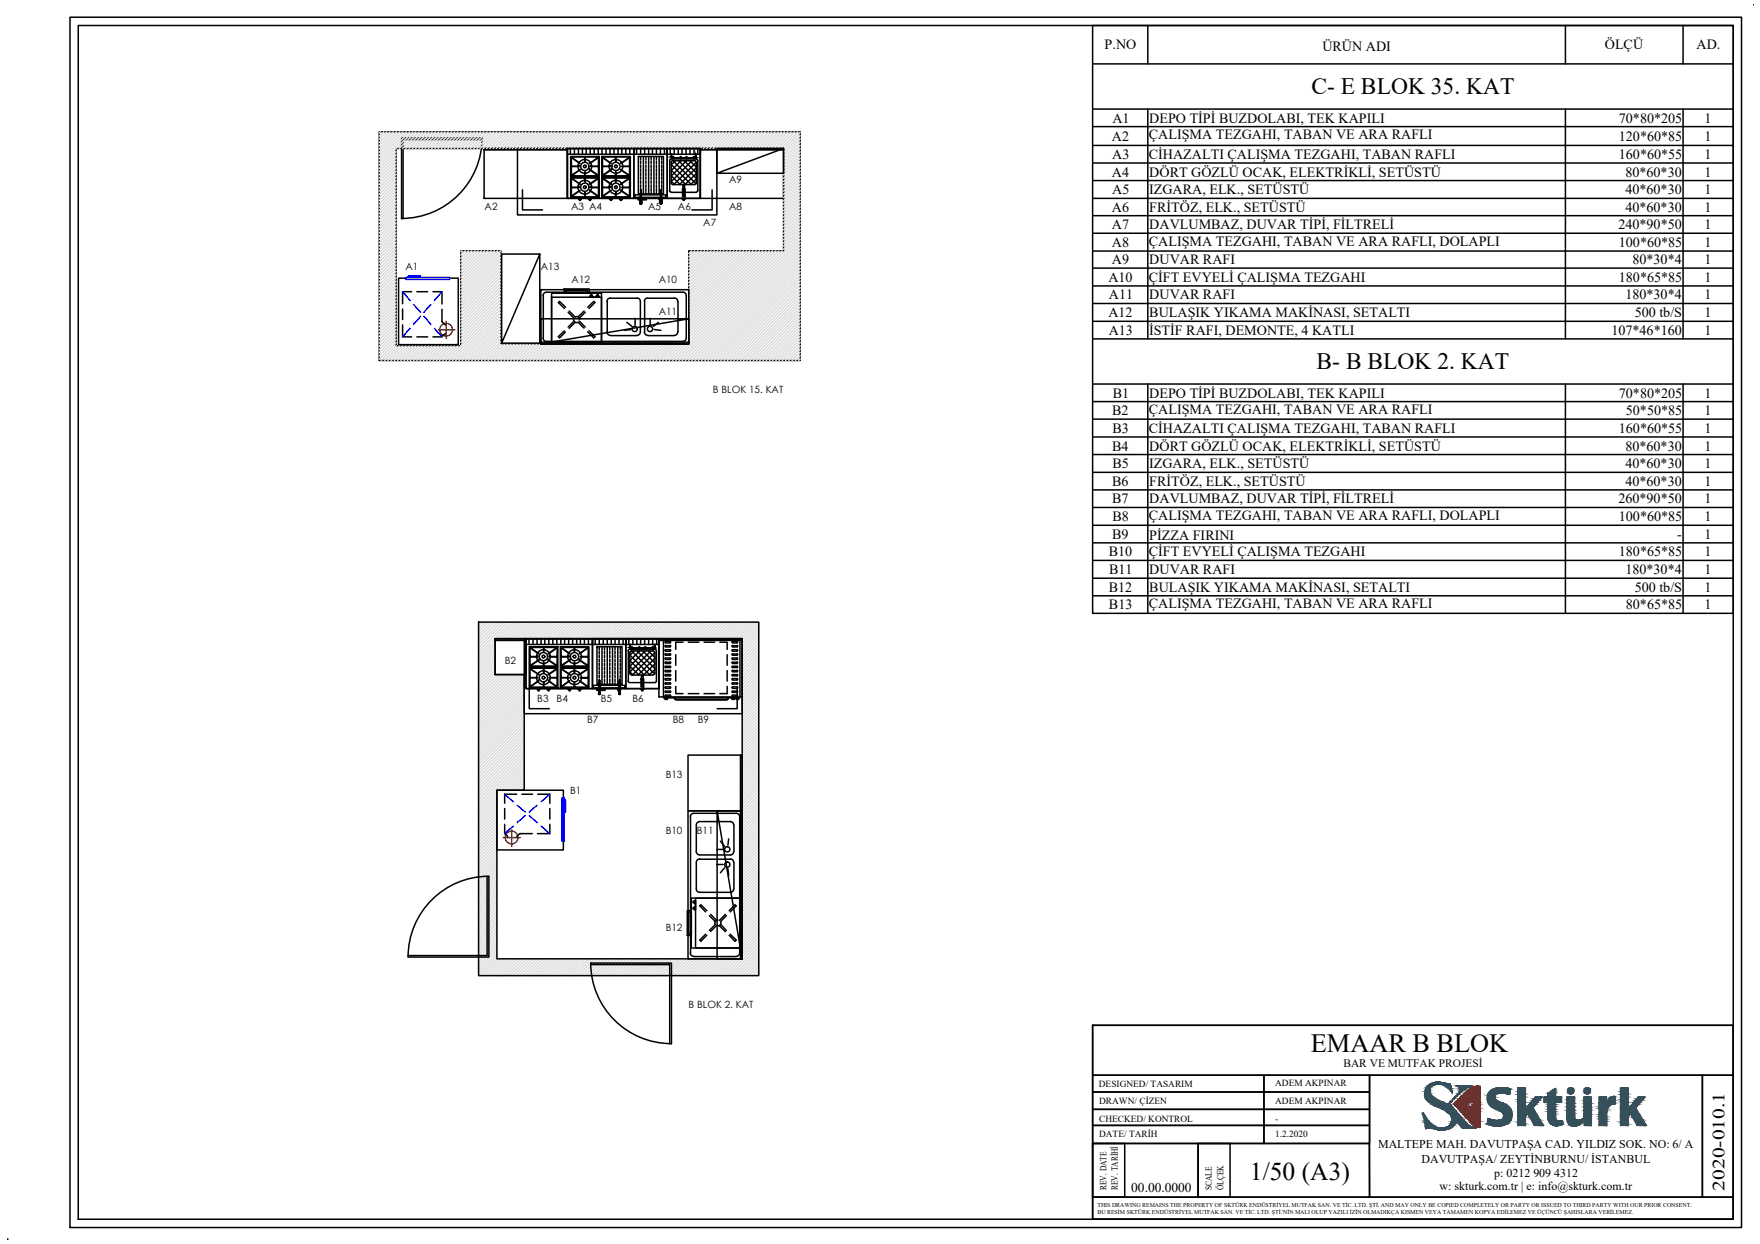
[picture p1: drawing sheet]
<svg xmlns="http://www.w3.org/2000/svg" width="297mm" height="210mm" viewBox="0 0 297 210" stroke-linecap="round" stroke-linejoin="round" font-family="sans-serif">
<defs><g id="words">
<text font-size="4.4" x="221.2" y="177.5">EMAAR B BLOK</text>
<text font-size="4.3" x="210.9" y="199.2">1/50 (A3)</text>
<g font-size="4">
<text x="221.3" y="15.9">C- E BLOK 35. KAT</text>
<text x="222.2" y="62.3">B- B BLOK 2. KAT</text>
</g>
<text font-size="2.9" x="291" y="200.9" transform="rotate(-90 291 200.9)">2020-010.1</text>
<g font-size="2.4">
<text x="186.4" y="8.3">P.NO</text>
<text x="223.2" y="8.5">ÜRÜN ADI</text>
<text x="270.8" y="8.3">ÖLÇÜ</text>
<text x="286.3" y="8.3">AD.</text>
<text x="187.7" y="23.8">A2</text>
<text x="187.7" y="20.7">A1</text>
<text x="193.9" y="23.5">ÇALIŞMA TEZGAHI, TABAN VE ARA RAFLI</text>
<text x="194" y="20.7">DEPO TİPİ BUZDOLABI, TEK KAPILI</text>
<text x="273.2" y="20.7">70*80*205</text>
<text x="273.2" y="23.7">120*60*85</text>
<text x="287.7" y="20.7">1</text>
<text x="287.7" y="23.8">1</text>
<text x="187.7" y="29.8">A4</text>
<text x="187.7" y="26.8">A3</text>
<text x="193.9" y="26.8">CİHAZALTI ÇALIŞMA TEZGAHI, TABAN RAFLI</text>
<text x="194" y="29.8">DÖRT GÖZLÜ OCAK, ELEKTRİKLİ, SETÜSTÜ</text>
<text x="273.2" y="26.8">160*60*55</text>
<text x="274.3" y="29.8">80*60*30</text>
<text x="287.7" y="26.8">1</text>
<text x="287.7" y="29.8">1</text>
<text x="187.7" y="35.7">A6</text>
<text x="187.7" y="32.8">A5</text>
<text x="193.9" y="32.8">IZGARA, ELK., SETÜSTÜ</text>
<text x="194" y="35.7">FRİTÖZ, ELK., SETÜSTÜ</text>
<text x="274.3" y="32.8">40*60*30</text>
<text x="274.3" y="35.7">40*60*30</text>
<text x="287.7" y="32.8">1</text>
<text x="287.7" y="35.7">1</text>
<text x="187.7" y="38.7">A7</text>
<text x="187.7" y="41.6">A8</text>
<text x="193.9" y="41.4">ÇALIŞMA TEZGAHI, TABAN VE ARA RAFLI, DOLAPLI</text>
<text x="194" y="38.7">DAVLUMBAZ, DUVAR TİPİ, FİLTRELİ</text>
<text x="273.1" y="38.7">240*90*50</text>
<text x="273.2" y="41.6">100*60*85</text>
<text x="287.7" y="38.7">1</text>
<text x="287.7" y="41.6">1</text>
<text x="187.1" y="47.5">A10</text>
<text x="187.7" y="44.6">A9</text>
<text x="193.9" y="47.5">ÇİFT EVYELİ ÇALIŞMA TEZGAHI</text>
<text x="194" y="44.6">DUVAR RAFI</text>
<text x="273.2" y="47.5">180*65*85</text>
<text x="275.5" y="44.6">80*30*4</text>
<text x="287.7" y="44.6">1</text>
<text x="287.7" y="47.6">1</text>
<text x="187.1" y="53.5">A12</text>
<text x="187.2" y="50.5">A11</text>
<text x="194" y="50.5">DUVAR RAFI</text>
<text x="194" y="53.5">BULAŞIK YIKAMA MAKİNASI, SETALTI</text>
<text x="274.3" y="50.5">180*30*4</text>
<text x="275.9" y="53.5">500 tb/S</text>
<text x="287.7" y="50.5">1</text>
<text x="287.7" y="53.5">1</text>
<text x="187.1" y="56.5">A13</text>
<text x="193.9" y="56.5">İSTİF RAFI, DEMONTE, 4 KATLI</text>
<text x="271.9" y="56.5">107*46*160</text>
<text x="287.7" y="56.5">1</text>
<text x="187.7" y="70">B2</text>
<text x="187.8" y="67.1">B1</text>
<text x="193.9" y="69.8">ÇALIŞMA TEZGAHI, TABAN VE ARA RAFLI</text>
<text x="194" y="67.1">DEPO TİPİ BUZDOLABI, TEK KAPILI</text>
<text x="273.2" y="67.1">70*80*205</text>
<text x="274.4" y="70">50*50*85</text>
<text x="287.7" y="67.1">1</text>
<text x="287.7" y="70">1</text>
<text x="187.7" y="76">B4</text>
<text x="187.7" y="73">B3</text>
<text x="193.9" y="73">CİHAZALTI ÇALIŞMA TEZGAHI, TABAN RAFLI</text>
<text x="194" y="76">DÖRT GÖZLÜ OCAK, ELEKTRİKLİ, SETÜSTÜ</text>
<text x="273.2" y="73">160*60*55</text>
<text x="274.3" y="76">80*60*30</text>
<text x="287.7" y="73.1">1</text>
<text x="287.7" y="76">1</text>
<text x="187.7" y="81.9">B6</text>
<text x="187.7" y="79">B5</text>
<text x="193.9" y="79">IZGARA, ELK., SETÜSTÜ</text>
<text x="194" y="81.9">FRİTÖZ, ELK., SETÜSTÜ</text>
<text x="274.3" y="79">40*60*30</text>
<text x="274.3" y="81.9">40*60*30</text>
<text x="287.7" y="79">1</text>
<text x="287.7" y="82">1</text>
<text x="187.7" y="84.9">B7</text>
<text x="187.7" y="87.9">B8</text>
<text x="193.9" y="87.7">ÇALIŞMA TEZGAHI, TABAN VE ARA RAFLI, DOLAPLI</text>
<text x="194" y="84.9">DAVLUMBAZ, DUVAR TİPİ, FİLTRELİ</text>
<text x="273.1" y="84.9">260*90*50</text>
<text x="273.2" y="87.9">100*60*85</text>
<text x="287.7" y="84.9">1</text>
<text x="287.7" y="87.9">1</text>
<text x="187.1" y="93.9">B10</text>
<text x="187.7" y="90.9">B9</text>
<text x="193.9" y="93.8">ÇİFT EVYELİ ÇALIŞMA TEZGAHI</text>
<text x="194" y="91.1">PİZZA FIRINI</text>
<text x="273.2" y="93.9">180*65*85</text>
<text x="283.1" y="90.9">-</text>
<text x="287.7" y="90.9">1</text>
<text x="287.7" y="93.9">1</text>
<text x="187.1" y="99.9">B12</text>
<text x="187.2" y="96.8">B11</text>
<text x="194" y="96.8">DUVAR RAFI</text>
<text x="194" y="99.8">BULAŞIK YIKAMA MAKİNASI, SETALTI</text>
<text x="274.3" y="96.8">180*30*4</text>
<text x="275.9" y="99.9">500 tb/S</text>
<text x="287.7" y="96.8">1</text>
<text x="287.7" y="99.9">1</text>
<text x="187.2" y="102.8">B13</text>
<text x="193.9" y="102.6">ÇALIŞMA TEZGAHI, TABAN VE ARA RAFLI</text>
<text x="274.4" y="102.8">80*65*85</text>
<text x="287.7" y="102.8">1</text>
</g>
<text font-size="2.3" x="190.9" y="201.2">00.00.0000</text>
<g font-size="2">
<text x="232.6" y="193.7">MALTEPE MAH. DAVUTPAŞA CAD. YILDIZ SOK. NO: 6/ A</text>
<text x="239.9" y="196.2">DAVUTPAŞA/ ZEYTİNBURNU/ İSTANBUL</text>
<text x="243" y="200.8">w: skturk.com.tr | e: info@skturk.com.tr</text>
<text x="252.2" y="198.5">p: 0212 909 4312</text>
</g>
<text font-size="1.9" x="226.7" y="180.1">BAR VE MUTFAK PROJESİ</text>
<g font-size="1.7">
<text x="81.8" y="35.4">A2</text>
<text x="96.4" y="35.4">A3 A4</text>
<text x="109.4" y="35.4">A5</text>
<text x="114.4" y="35.4">A6</text>
<text x="123.1" y="35.4">A8</text>
<text x="123.1" y="30.9">A9</text>
<text x="118.7" y="38.1">A7</text>
<text x="68.5" y="45.5">A1</text>
<text x="91.3" y="45.5">A13</text>
<text x="96.5" y="47.7">A12</text>
<text x="111.2" y="47.7">A10</text>
<text x="111.2" y="53.1">A11</text>
<text x="120.3" y="66.2">B BLOK 15. KAT</text>
<text x="85.2" y="112">B2</text>
<text x="90.7" y="118.4">B3</text>
<text x="93.9" y="118.4">B4</text>
<text x="101.4" y="118.4">B5</text>
<text x="106.7" y="118.4">B6</text>
<text x="99.1" y="122">B7</text>
<text x="113.5" y="122">B8</text>
<text x="117.8" y="122">B9</text>
<text x="112.4" y="131.3">B13</text>
<text x="96.2" y="134.1">B1</text>
<text x="112.4" y="140.7">B10</text>
<text x="117.6" y="140.7">B11</text>
<text x="112.4" y="157.2">B12</text>
<text x="116.2" y="170">B BLOK 2. KAT</text>
</g>
<g font-size="1.6">
<text x="185.5" y="183.4">DESIGNED/ TASARIM</text>
<text x="215.2" y="183.3">ADEM AKPINAR</text>
<text x="185.5" y="186.3">DRAWN/ ÇİZEN</text>
<text x="185.5" y="189.3">CHECKED/ KONTROL</text>
<text x="185.5" y="191.8">DATE/ TARİH</text>
<text x="215.2" y="186.3">ADEM AKPINAR</text>
<text x="215.2" y="189.3">-</text>
<text x="215.2" y="191.9">1.2.2020</text>
<text x="186.7" y="200.8" transform="rotate(-90 186.7 200.8)">REV. DATE</text>
<text x="188.7" y="200.8" transform="rotate(-90 188.7 200.8)">REV. TARİHİ</text>
<text x="204.5" y="200.8" transform="rotate(-90 204.5 200.8)">SCALE</text>
<text x="206.5" y="200.8" transform="rotate(-90 206.5 200.8)">ÖLÇEK</text>
</g>
<g font-size="1">
<text x="185.2" y="203.7">THIS DRAWING REMAINS THE PROPERTY OF SKTÜRK ENDÜSTRİYEL MUTFAK SAN. VE TİC. LTD. ŞTİ. AND MAY ONLY BE COPIED COMPLETELY OR PARTY OR ISSUED TO THIRD PARTY WITH OUR PRIOR CONSENT.</text>
<text x="185.2" y="204.9">BU RESİM SKTÜRK ENDÜSTRİYEL MUTFAK SAN. VE TİC. LTD. ŞTİ.'NİN MALI OLUP YAZILI İZİN OLMADIKÇA KISMEN VEYA TAMAMEN KOPYA EDİLEMEZ VE ÜÇÜNCÜ ŞAHISLARA VERİLEMEZ.</text>
</g>
</g></defs>
<!-- layer: 0 -->
<g fill="none" stroke="#000" stroke-width=".25">
<path d="M184.4 4.3h108.1v99.2h-108.1zM184.4 10.8h108.1M184.4 18.4h108.1M193.7 4.3v6.5M193.7 18.4v38.8M264.2 4.3v6.5M264.2 18.4v38.8M284.1 4.3v6.5M284.1 18.4v38.8M296 .8h.1M64 22.3h71v38.5h-71zM66.8 25h65.4v17.3h-16v15.7h-31.7v-15.7h-6.7v16h-11z"/>
<path d="M67.8 36.9a13.6 13.6 0 0 0 13.6-13.6h-13.6v13.6M81.4 23.6h-13.4v13.3M81.7 25h14.1v8.5h-14.1zM81.7 25h14.1v.3h-14.1zM87.3 25h33.7v11.3h-33.7zM88.2 32v3.4h3.4M95.8 25h22.4v8.5h-22.4zM118.2 25h14v8.5h-14zM118.2 25h14v.3h-14zM120.2 32v3.4h-3.4M132.2 25l-11.2 4.2v-4.2h11.2v4.2h-11.2M184.4 21.4h108.1"/>
<path d="M184.4 24.5h108.1M184.4 27.5h108.1M184.4 30.5h108.1M184.4 33.5h108.1M184.4 36.4h108.1M184.4 39.4h108.1M91.1 42.9l-6.4 15v-15h6.4v15h-6.4M116.2 53.8l-24.9 4.2v-4.2h24.9v4.2h-24.9M184.4 42.4h108.1M184.4 45.2h108.1M184.4 48.2h108.1M184.4 51.2h108.1"/>
<path d="M184.4 54.2h108.1M184.4 57.2h108.1M184.4 64.8h108.1M184.4 67.8h108.1M184.4 70.7h108.1M184.4 73.7h108.1M184.4 76.7h108.1M184.4 79.7h108.1M193.7 64.8v38.7M264.2 64.8v38.7M284.1 64.8v38.7M184.4 82.7h108.1"/>
<path d="M184.4 85.6h108.1M184.4 88.6h108.1M184.4 91.6h108.1M184.4 94.6h108.1M184.4 97.6h108.1M80.8 105h47.3v59.6h-47.3zM83.6 107.8h41.7v54h-41.4v-28.5h4.6v-19.5h-4.9zM83.6 107.8h5.2v6h-5.2zM83.6 107.8h5.2v.3h-5.2zM88.5 107.8h36.8v12.6h-36.8zM88.8 107.8h22.4v8.4h-22.4zM89.3 116.1v3.5h3.4"/>
<path d="M111.2 107.8h14.1v9.8h-14.1zM111.2 107.8h14.1v.3h-14.1zM124.4 116.1v3.5h-3.4M184.4 100.5h108.1M116.1 127.4h9.2v9.4h-9.2zM121 136.8l4.3 25h-4.3v-25h4.3v25M125 127.4h.3v9.4h-.3zM72.4 152.3a13.6 13.6 0 0 1 10.1-4.4v13.6h-13.6a13.6 13.6 0 0 1 3.5-9.2zM82.2 147.9v13.3h-13.3M99.7 162.8h13.3v13.3M113.3 176.1a13.6 13.6 0 0 1-13.6-13.6h13.6v13.6M184.4 173h108.1v32.7h-108.1z"/>
<path d="M1.3 209.2h.1"/>
</g>
<g fill="none" stroke="#dcdcdc" stroke-width=".25">
<path d="M64.2 22.3l-.2 .1M64.8 22.3l-.8 .7M65.3 22.3l-1.3 1.2M65.8 22.3l-1.8 1.7M66.4 22.3l-2.4 2.3M66.8 25.6l-2.8 2.8M66.8 26.1l-2.8 2.8M66.8 26.7l-2.8 2.8M66.8 27.2l-2.8 2.8M66.8 27.8l-2.8 2.8M66.8 28.3l-2.8 2.8M66.8 28.9l-2.8 2.8"/>
<path d="M66.8 29.4l-2.8 2.8M66.8 30l-2.8 2.8M66.8 30.5l-2.8 2.8M66.8 31.1l-2.8 2.8M66.8 31.6l-2.8 2.8M66.8 32.2l-2.8 2.8M66.8 32.7l-2.8 2.8M66.8 33.3l-2.8 2.8M66.8 33.8l-2.8 2.8M66.8 34.3l-2.8 2.9M66.8 34.9l-2.8 2.8M66.8 35.4l-2.8 2.9"/>
<path d="M66.8 36l-2.8 2.8M66.8 36.5l-2.8 2.8M66.8 37.1l-2.8 2.8M66.8 37.6l-2.8 2.8M66.8 38.2l-2.8 2.8M66.8 38.7l-2.8 2.8M66.8 39.3l-2.8 2.8M66.8 39.8l-2.8 2.8M66.9 22.3l-2.9 2.8M67.5 22.3l-3.5 3.4M68 22.3l-4 3.9M68.6 22.3l-4.6 4.5"/>
<path d="M69.1 22.3l-5.1 5M69.7 22.3l-5.7 5.6M70.2 22.3l-2.8 2.7M70.7 22.3l-2.8 2.7M71.3 22.3l-2.8 2.7M71.8 22.3l-2.8 2.7M72.4 22.3l-2.8 2.7M72.9 22.3l-2.8 2.7M73.5 22.3l-2.8 2.7M74 22.3l-2.8 2.7M74.6 22.3l-2.8 2.7M75.1 22.3l-2.8 2.7"/>
<path d="M75.6 22.3l-2.7 2.7M76.2 22.3l-2.8 2.7M76.8 22.3l-2.8 2.7M77.3 22.3l-2.8 2.7M77.9 22.3l-2.8 2.7M78.4 22.3l-2.8 2.7M79 22.3l-2.9 2.7M79.5 22.3l-2.8 2.7M80.1 22.3l-2.9 2.7M80.6 22.3l-2.8 2.7M81.1 22.3l-2.8 2.7M81.7 22.3l-2.8 2.7"/>
<path d="M82.2 22.3l-2.8 2.7M82.8 22.3l-2.8 2.7M83.3 22.3l-2.8 2.7M83.9 22.3l-2.9 2.7M84.4 22.3l-2.8 2.7M85 22.3l-2.9 2.7M85.5 22.3l-2.8 2.7M86 22.3l-2.8 2.7M86.6 22.3l-2.8 2.7M87.1 22.3l-2.8 2.7M87.7 22.3l-2.8 2.7M88.2 22.3l-2.8 2.7"/>
<path d="M88.8 22.3l-2.8 2.7M89.3 22.3l-2.8 2.7M89.9 22.3l-2.9 2.7M90.4 22.3l-2.8 2.7M90.9 22.3l-2.8 2.7M91.5 22.3l-2.8 2.7M92 22.3l-2.8 2.7M92.6 22.3l-2.8 2.7M93.1 22.3l-2.8 2.7M93.7 22.3l-2.8 2.7M94.2 22.3l-2.8 2.7M94.8 22.3l-2.9 2.7"/>
<path d="M95.3 22.3l-2.8 2.7M95.8 22.3l-2.8 2.7M96.4 22.3l-2.8 2.7M96.9 22.3l-2.8 2.7M97.5 22.3l-2.8 2.7M98 22.3l-2.7 2.7M98.6 22.3l-2.8 2.7M99.1 22.3l-2.8 2.7M99.7 22.3l-2.8 2.7M100.2 22.3l-2.8 2.7M100.8 22.3l-2.8 2.7M101.3 22.3l-2.8 2.7"/>
<path d="M101.9 22.3l-2.8 2.7M102.4 22.3l-2.8 2.7M103 22.3l-2.8 2.7M103.5 22.3l-2.8 2.7M104.1 22.3l-2.8 2.7M104.6 22.3l-2.8 2.7M105.2 22.3l-2.9 2.7M105.7 22.3l-2.8 2.7M106.2 22.3l-2.8 2.7M106.8 22.3l-2.8 2.7M107.3 22.3l-2.8 2.7M107.9 22.3l-2.8 2.7"/>
<path d="M108.4 22.3l-2.8 2.7M109 22.3l-2.8 2.7M109.5 22.3l-2.8 2.7M110.1 22.3l-2.9 2.7M110.6 22.3l-2.8 2.7M111.1 22.3l-2.8 2.7M111.7 22.3l-2.8 2.7M112.2 22.3l-2.8 2.7M112.8 22.3l-2.8 2.7M113.3 22.3l-2.8 2.7M113.9 22.3l-2.8 2.7M114.4 22.3l-2.8 2.7"/>
<path d="M115 22.3l-2.9 2.7M115.5 22.3l-2.8 2.7M116 22.3l-2.8 2.7M116.6 22.3l-2.8 2.7M117.1 22.3l-2.8 2.7M117.7 22.3l-2.8 2.7M118.2 22.3l-2.8 2.7M118.8 22.3l-2.8 2.7M119.3 22.3l-2.8 2.7M119.9 22.3l-2.8 2.7M120.4 22.3l-2.8 2.7M121 22.3l-2.8 2.7"/>
<path d="M121.5 22.3l-2.8 2.7M122 22.3l-2.7 2.7M122.6 22.3l-2.8 2.7M123.1 22.3l-2.7 2.7M123.7 22.3l-2.8 2.7M124.2 22.3l-2.7 2.7M124.8 22.3l-2.8 2.7M125.3 22.3l-2.8 2.7M125.9 22.3l-2.8 2.7M126.4 22.3l-2.8 2.7M127 22.3l-2.8 2.7M127.5 22.3l-2.8 2.7"/>
<path d="M128.1 22.3l-2.8 2.7M128.6 22.3l-2.8 2.7M129.2 22.3l-2.8 2.7M129.7 22.3l-2.8 2.7M130.3 22.3l-2.9 2.7M130.8 22.3l-2.8 2.7M131.4 22.3l-2.9 2.7M131.9 22.3l-2.8 2.7M132.4 22.3l-2.8 2.7M133 22.3l-2.8 2.7M133.5 22.3l-2.8 2.7M134.1 22.3l-2.8 2.7"/>
<path d="M134.6 22.3l-2.8 2.7M135 22.3l-2.8 2.9M135 22.9l-2.8 2.8M135 23.4l-2.8 2.8M135 24l-2.8 2.8M135 24.5l-2.8 2.8M135 25.1l-2.8 2.8M135 25.6l-2.8 2.8M135 26.2l-2.8 2.8M135 26.7l-2.8 2.8M135 27.2l-2.8 2.9M135 27.8l-2.8 2.8"/>
<path d="M135 28.3l-2.8 2.8M135 28.9l-2.8 2.8M135 29.4l-2.8 2.8M135 30l-2.8 2.8M135 30.6l-2.8 2.7M135 31.1l-2.8 2.8M135 31.6l-2.8 2.8M135 32.2l-2.8 2.8M135 32.7l-2.8 2.8M135 33.3l-2.8 2.8M135 33.8l-2.8 2.8M135 34.4l-2.8 2.8"/>
<path d="M135 34.9l-2.8 2.8M135 35.5l-2.8 2.8M135 36l-2.8 2.8M135 36.6l-2.8 2.8M135 37.1l-2.8 2.8M135 37.6l-2.8 2.9M135 38.2l-2.8 2.8M135 38.7l-2.8 2.8M135 39.3l-2.8 2.8M135 39.8l-21 21M66.8 40.3l-2.8 2.9M66.8 40.9l-2.8 2.8"/>
<path d="M66.8 41.4l-2.8 2.8M66.8 42l-2.8 2.8M66.8 42.5l-2.8 2.8M66.8 43.1l-2.8 2.8M66.8 43.6l-2.8 2.8M66.8 44.2l-2.8 2.8M66.8 44.7l-2.8 2.8M66.8 45.2l-2.8 2.9M66.8 45.8l-2.8 2.8M66.8 46.3l-2.8 2.8M66.8 46.9l-2.8 2.8M66.8 47.4l-2.8 2.8"/>
<path d="M66.8 48l-2.8 2.8M66.8 48.5l-2.8 2.8M66.8 49.1l-2.8 2.8M66.8 49.6l-2.8 2.8M66.8 50.2l-2.8 2.8M66.8 50.7l-2.8 2.8M66.8 51.3l-2.8 2.7M66.8 51.8l-2.8 2.8M66.8 52.4l-2.8 2.7M66.8 52.9l-2.8 2.8M66.8 53.5l-2.8 2.7M66.8 54l-2.8 2.8"/>
<path d="M66.8 54.6l-2.8 2.7M66.8 55.1l-2.8 2.8M66.8 55.6l-2.8 2.8M66.8 56.2l-2.8 2.8M66.8 56.7l-2.8 2.8M66.8 57.3l-2.8 2.8M66.8 57.8l-2.8 2.8M66.9 58.3l-2.6 2.5M67.4 58.3l-2.5 2.5M68 58.3l-2.6 2.5M68.5 58.3l-2.5 2.5M69.1 58.3l-2.6 2.5"/>
<path d="M69.6 58.3l-2.5 2.5M70.1 58.3l-2.5 2.5M70.7 58.3l-2.5 2.5M71.2 58.3l-2.5 2.5M71.8 58.3l-2.5 2.5M72.3 58.3l-2.5 2.5M72.9 58.3l-2.5 2.5M73.4 58.3l-2.5 2.5M74 58.3l-2.5 2.5M74.5 58.3l-2.5 2.5M75.1 58.3l-2.5 2.5M75.6 58.3l-2.5 2.5"/>
<path d="M76.2 58.3l-2.5 2.5M76.7 58.3l-2.5 2.5M77.3 58.3l-2.6 2.5M78 42.3l-.2 .2M78.5 42.3l-.7 .7M79.1 42.3l-1.3 1.3M79.6 42.3l-1.8 1.8M80.2 42.3l-2.4 2.4M80.7 42.3l-2.9 2.9M81.2 42.3l-3.4 3.5M81.8 42.3l-4 4M82.3 42.3l-4.5 4.5"/>
<path d="M82.9 42.3l-5.1 5.1M83.4 42.3l-5.6 5.6M84 42.3l-6.2 6.2M84.5 42.3l-6.7 6.8M84.5 42.9l-6.7 6.7M84.5 43.4l-6.7 6.8M84.5 43.9l-6.7 6.8M84.5 44.5l-6.7 6.7M84.5 45l-6.7 6.8M84.5 45.6l-6.7 6.7M84.5 46.1l-6.7 6.8M84.5 46.7l-6.7 6.7"/>
<path d="M84.5 47.2l-6.7 6.8M84.5 47.8l-6.7 6.7M84.5 48.3l-6.7 6.8M84.5 48.8l-6.7 6.8M84.5 49.4l-6.7 6.7M84.5 49.9l-6.7 6.8M84.5 50.5l-6.7 6.7M84.5 51l-6.7 6.8M84.5 51.6l-9.2 9.2M84.5 52.1l-8.7 8.7M84.5 52.7l-8.1 8.1M84.5 53.2l-7.6 7.6"/>
<path d="M84.5 53.8l-7 7M84.5 54.3l-6.5 6.5M84.5 54.8l-5.9 6M84.5 55.4l-5.4 5.4M84.5 56l-4.9 4.8M84.5 56.5l-4.3 4.3M84.5 57.1l-3.8 3.7M84.5 57.6l-3.2 3.2M84.6 58l-2.8 2.8M85.2 58l-2.8 2.8M85.7 58l-2.8 2.8M86.3 58l-2.8 2.8"/>
<path d="M86.8 58l-2.8 2.8M87.4 58l-2.9 2.8M87.9 58l-2.8 2.8M88.5 58l-2.9 2.8M89 58l-2.8 2.8M89.5 58l-2.8 2.8M90.1 58l-2.8 2.8M90.6 58l-2.8 2.8M91.2 58l-2.8 2.8M91.7 58l-2.8 2.8M92.3 58l-2.8 2.8M92.8 58l-2.8 2.8"/>
<path d="M93.4 58l-2.8 2.8M93.9 58l-2.8 2.8M94.4 58l-2.7 2.8M95 58l-2.8 2.8M95.5 58l-2.7 2.8M96.1 58l-2.8 2.8M96.6 58l-2.7 2.8M97.2 58l-2.8 2.8M97.7 58l-2.8 2.8M98.3 58l-2.8 2.8M98.8 58l-2.8 2.8M99.4 58l-2.8 2.8"/>
<path d="M99.9 58l-2.8 2.8M100.5 58l-2.8 2.8M101 58l-2.8 2.8M101.6 58l-2.8 2.8M102.1 58l-2.8 2.8M102.7 58l-2.9 2.8M103.2 58l-2.8 2.8M103.8 58l-2.9 2.8M104.3 58l-2.8 2.8M104.8 58l-2.8 2.8M105.4 58l-2.8 2.8M105.9 58l-2.8 2.8"/>
<path d="M106.5 58l-2.8 2.8M107 58l-2.8 2.8M107.6 58l-2.9 2.8M108.1 58l-2.8 2.8M108.7 58l-2.9 2.8M109.2 58l-2.8 2.8M109.7 58l-2.8 2.8M110.3 58l-2.8 2.8M110.8 58l-2.8 2.8M111.4 58l-2.8 2.8M111.9 58l-2.8 2.8M112.5 58l-2.8 2.8"/>
<path d="M113 58l-2.8 2.8M113.6 58l-2.9 2.8M114.1 58l-2.8 2.8M114.6 58l-2.8 2.8M115.2 58l-2.8 2.8M115.7 58l-2.8 2.8M116.7 42.3l-.5 .5M117.3 42.3l-1.1 1M117.8 42.3l-1.6 1.6M118.4 42.3l-2.2 2.1M118.9 42.3l-2.7 2.7M119.5 42.3l-3.3 3.2"/>
<path d="M120 42.3l-3.8 3.8M120.6 42.3l-4.4 4.3M121.1 42.3l-4.9 4.8M121.6 42.3l-5.4 5.4M122.2 42.3l-6 5.9M122.7 42.3l-6.5 6.5M123.3 42.3l-7.1 7M123.8 42.3l-7.6 7.6M124.4 42.3l-8.2 8.1M124.9 42.3l-8.7 8.7M125.5 42.3l-9.3 9.2M126 42.3l-9.8 9.8"/>
<path d="M126.5 42.3l-10.3 10.3M127.1 42.3l-10.9 10.9M127.6 42.3l-11.4 11.4M128.2 42.3l-12 12M128.7 42.3l-12.5 12.5M129.3 42.3l-13.1 13.1M129.8 42.3l-13.6 13.6M130.4 42.3l-14.2 14.2M130.9 42.3l-14.7 14.7M131.4 42.3l-15.2 15.2M132 42.3l-18.5 18.5M135 52.9l-7.9 7.9"/>
<path d="M135 40.4l-20.4 20.4M135 40.9l-19.9 19.9M135 41.5l-19.3 19.3M135 42l-18.8 18.8M135 42.5l-18.2 18.3M135 43.1l-17.7 17.7M135 43.6l-17.1 17.2M135 44.2l-16.6 16.6M135 44.7l-16 16.1M135 45.3l-15.5 15.5M135 45.8l-15 15M135 46.4l-14.4 14.4"/>
<path d="M135 46.9l-13.9 13.9M135 47.4l-13.3 13.4M135 48l-12.8 12.8M135 48.5l-12.2 12.3M135 49.1l-11.7 11.7M135 49.6l-11.1 11.2M135 50.2l-10.6 10.6M135 50.7l-10 10.1M135 51.3l-9.5 9.5M135 51.8l-9 9M135 52.4l-8.4 8.4M135 53.5l-7.3 7.3"/>
<path d="M135 54l-6.8 6.8M135 54.6l-6.2 6.2M135 55.1l-5.7 5.7M135 55.7l-5.1 5.1M135 56.2l-4.6 4.6M135 56.8l-4.1 4M135 57.3l-3.5 3.5M135 57.8l-3 3M135 58.4l-2.4 2.4M135 58.9l-1.9 1.9M135 59.5l-1.3 1.3M135 60l-.8 .8"/>
<path d="M135 60.6l-.2 .2M80.8 105h.1M81.3 105l-.5 .5M81.9 105l-1.1 1.1M82.4 105l-1.6 1.6M83 105l-2.2 2.2M83.5 105l-2.7 2.7M83.6 108.2l-2.8 2.8M83.6 108.7l-2.8 2.8M83.6 109.2l-2.8 2.9M83.6 109.8l-2.8 2.8M83.6 110.3l-2.8 2.8"/>
<path d="M83.6 110.9l-2.8 2.8M83.6 111.4l-2.8 2.8M83.6 112l-2.8 2.8M83.6 112.6l-2.8 2.7M83.6 113.1l-2.8 2.8M83.6 113.6l-2.8 2.8M83.9 113.8l-3.1 3.2M84 105l-3.2 3.2M84.5 113.8l-3.7 3.7M84.6 105l-3.8 3.8M85 113.8l-4.2 4.3M85.1 105l-4.3 4.3"/>
<path d="M85.6 113.8l-4.8 4.8M85.7 105l-4.9 4.9M86.1 113.8l-5.3 5.4M86.2 105l-5.4 5.4M86.7 113.8l-5.9 5.9M86.8 105l-2.9 2.8M87.2 113.8l-6.4 6.5M87.3 105l-2.8 2.8M87.8 113.8l-7 7M87.9 105l-2.9 2.8M88.3 113.8l-7.5 7.6M88.4 105l-2.8 2.8"/>
<path d="M88.5 114.2l-7.7 7.7M88.5 114.7l-7.7 7.8M88.5 115.3l-7.7 7.7M88.5 115.8l-7.7 7.7M88.5 116.4l-7.7 7.7M88.5 116.9l-7.7 7.7M88.5 117.5l-7.7 7.7M88.5 118l-7.7 7.7M88.5 118.5l-7.7 7.8M88.5 119.1l-7.7 7.7M88.5 119.6l-7.7 7.8M88.9 105l-2.8 2.8"/>
<path d="M89.5 105l-2.8 2.8M90 105l-2.8 2.8M90.6 105l-2.8 2.8M91.1 105l-2.8 2.8M91.7 105l-2.8 2.8M92.2 105l-2.8 2.8M92.8 105l-2.8 2.8M93.3 105l-2.8 2.8M93.9 105l-2.8 2.8M94.4 105l-2.8 2.8M95 105l-2.8 2.8M95.5 105l-2.8 2.8"/>
<path d="M96.1 105l-2.8 2.8M96.6 105l-2.8 2.8M97.2 105l-2.9 2.8M97.7 105l-2.8 2.8M98.3 105l-2.9 2.8M98.8 105l-2.8 2.8M99.3 105l-2.8 2.8M99.9 105l-2.8 2.8M100.4 105l-2.8 2.8M101 105l-2.8 2.8M101.5 105l-2.8 2.8M102.1 105l-2.9 2.8"/>
<path d="M102.6 105l-2.8 2.8M103.2 105l-2.9 2.8M103.7 105l-2.8 2.8M104.2 105l-2.8 2.8M104.8 105l-2.8 2.8M105.3 105l-2.8 2.8M105.9 105l-2.8 2.8M106.4 105l-2.8 2.8M107 105l-2.8 2.8M107.5 105l-2.8 2.8M108.1 105l-2.9 2.8M108.6 105l-2.8 2.8"/>
<path d="M109.1 105l-2.8 2.8M109.7 105l-2.8 2.8M110.2 105l-2.8 2.8M110.8 105l-2.8 2.8M111.3 105l-2.8 2.8M111.9 105l-2.8 2.8M112.4 105l-2.8 2.8M113 105l-2.8 2.8M113.5 105l-2.8 2.8M114 105l-2.7 2.8M114.6 105l-2.8 2.8M115.1 105l-2.7 2.8"/>
<path d="M115.7 105l-2.8 2.8M116.2 105l-2.7 2.8M116.8 105l-2.8 2.8M117.3 105l-2.8 2.8M117.9 105l-2.8 2.8M118.4 105l-2.8 2.8M119 105l-2.8 2.8M119.5 105l-2.8 2.8M120.1 105l-2.8 2.8M120.6 105l-2.8 2.8M121.2 105l-2.8 2.8M121.7 105l-2.8 2.8"/>
<path d="M122.3 105l-2.8 2.8M122.8 105l-2.8 2.8M123.4 105l-2.9 2.8M123.9 105l-2.8 2.8M124.4 105l-2.8 2.8M125 105l-2.8 2.8M125.5 105l-2.8 2.8M126.1 105l-2.8 2.8M126.6 105l-2.8 2.8M127.2 105l-2.8 2.8M127.7 105l-2.8 2.8M128.1 105.1l-2.8 2.9"/>
<path d="M128.1 105.7l-2.8 2.8M128.1 106.2l-2.8 2.9M128.1 106.8l-2.8 2.8M128.1 107.3l-2.8 2.8M128.1 107.9l-2.8 2.8M128.1 108.4l-2.8 2.8M128.1 109l-2.8 2.8M128.1 109.5l-2.8 2.8M128.1 110.1l-2.8 2.8M128.1 110.6l-2.8 2.8M128.1 111.2l-2.8 2.8M128.1 111.7l-2.8 2.8"/>
<path d="M128.1 112.3l-2.8 2.7M128.1 112.8l-2.8 2.8M128.1 113.4l-2.8 2.7M128.1 113.9l-2.8 2.8M128.1 114.5l-2.8 2.7M128.1 115l-2.8 2.8M128.1 115.5l-2.8 2.8M128.1 116.1l-2.8 2.8M128.1 116.6l-2.8 2.9M128.1 117.2l-2.8 2.8M128.1 117.7l-2.8 2.8M128.1 118.3l-2.8 2.8"/>
<path d="M128.1 118.8l-2.8 2.8M128.1 119.4l-2.8 2.8M128.1 119.9l-2.8 2.8M83.9 133.5l-3.1 3.1M83.9 134.1l-3.1 3.1M83.9 134.6l-3.1 3.1M83.9 135.2l-3.1 3M83.9 135.7l-3.1 3.1M83.9 136.3l-3.1 3M83.9 136.8l-3.1 3.1M83.9 137.4l-3.1 3M83.9 137.9l-3.1 3.1"/>
<path d="M83.9 138.5l-3.1 3M83.9 139l-3.1 3.1M83.9 139.6l-3.1 3M88.5 120.2l-7.7 7.7M88.5 120.7l-7.7 7.7M88.5 121.3l-7.7 7.7M88.5 121.8l-7.7 7.7M88.5 122.4l-7.7 7.7M88.5 122.9l-7.7 7.7M88.5 123.5l-7.7 7.7M88.5 124l-7.7 7.7M88.5 124.5l-7.7 7.8"/>
<path d="M88.5 125.1l-7.7 7.7M88.5 125.6l-7.7 7.7M88.5 126.2l-7.7 7.7M88.5 126.7l-7.7 7.7M88.5 127.3l-7.7 7.7M88.5 127.8l-7.7 7.7M88.5 128.4l-7.7 7.7M88.5 128.9l-4.4 4.4M88.5 129.4l-3.9 3.9M88.5 130l-3.3 3.3M88.5 130.5l-2.8 2.8M88.5 131.1l-2.2 2.2"/>
<path d="M88.5 131.6l-1.7 1.7M88.5 132.2l-1.2 1.1M88.5 132.7l-.6 .6M88.5 133.3h-.1M128.1 120.4l-2.8 2.9M128.1 121l-2.8 2.8M128.1 121.5l-2.8 2.9M128.1 122.1l-2.8 2.8M128.1 122.6l-2.8 2.8M128.1 123.2l-2.8 2.8M128.1 123.7l-2.8 2.8M128.1 124.3l-2.8 2.8"/>
<path d="M128.1 124.8l-2.8 2.8M128.1 125.4l-2.8 2.8M128.1 125.9l-2.8 2.8M128.1 126.4l-2.8 2.9M128.1 127l-2.8 2.8M128.1 127.5l-2.8 2.8M128.1 128.1l-2.8 2.8M128.1 128.6l-2.8 2.8M128.1 129.2l-2.8 2.8M128.1 129.7l-2.8 2.8M128.1 130.3l-2.8 2.8M128.1 130.8l-2.8 2.8"/>
<path d="M128.1 131.3l-2.8 2.9M128.1 131.9l-2.8 2.8M128.1 132.4l-2.8 2.8M128.1 133l-2.8 2.8M128.1 133.5l-2.8 2.8M128.1 134.1l-2.8 2.8M128.1 134.6l-2.8 2.8M128.1 135.2l-2.8 2.8M128.1 135.7l-2.8 2.8M128.1 136.3l-2.8 2.8M128.1 136.8l-2.8 2.8M128.1 137.4l-2.8 2.8"/>
<path d="M128.1 137.9l-2.8 2.8M128.1 138.5l-2.8 2.8M128.1 139l-2.8 2.8M128.1 139.6l-2.8 2.8M83.9 140.1l-3.1 3.1M83.9 140.6l-3.1 3.1M83.9 141.2l-3.1 3.1M83.9 141.7l-3.1 3.1M83.9 142.3l-3.1 3.1M83.9 142.8l-3.1 3.1M83.9 143.4l-3.1 3.1M83.9 143.9l-3.1 3.1"/>
<path d="M83.9 144.5l-3.1 3.1M83.9 145l-3.1 3.1M83.9 145.6l-3.1 3M83.9 146.1l-3.1 3.1M83.9 146.6l-3.1 3.1M83.9 147.2l-3.1 3.1M83.9 147.7l-3.1 3.1M83.9 148.3l-3.1 3.1M83.9 148.8l-3.1 3.1M83.9 149.4l-3.1 3.1M83.9 149.9l-3.1 3.1M83.9 150.5l-3.1 3"/>
<path d="M83.9 151l-3.1 3.1M83.9 151.5l-3.1 3.1M83.9 152.1l-3.1 3.1M83.9 152.6l-3.1 3.1M83.9 153.2l-3.1 3.1M83.9 153.7l-3.1 3.1M83.9 154.3l-3.1 3.1M83.9 154.8l-3.1 3.1M83.9 155.4l-3.1 3.1M83.9 155.9l-3.1 3.1M83.9 156.4l-3.1 3.1M83.9 157l-3.1 3.1"/>
<path d="M83.9 157.6l-3.1 3M83.9 158.1l-3.1 3.1M83.9 158.7l-3.1 3M83.9 159.2l-3.1 3.1M83.9 159.8l-3.1 3M128.1 140.1l-2.8 2.8M128.1 140.7l-2.8 2.8M128.1 141.2l-2.8 2.8M128.1 141.7l-2.8 2.9M128.1 142.3l-2.8 2.8M128.1 142.8l-2.8 2.8M128.1 143.4l-2.8 2.8"/>
<path d="M128.1 143.9l-2.8 2.8M128.1 144.5l-2.8 2.8M128.1 145l-2.8 2.8M128.1 145.6l-2.8 2.8M128.1 146.1l-2.8 2.8M128.1 146.6l-2.8 2.9M128.1 147.2l-2.8 2.8M128.1 147.7l-2.8 2.8M128.1 148.3l-2.8 2.8M128.1 148.8l-2.8 2.8M128.1 149.4l-2.8 2.8M128.1 149.9l-2.8 2.8"/>
<path d="M128.1 150.5l-2.8 2.8M128.1 151l-2.8 2.8M128.1 151.5l-2.8 2.9M128.1 152.1l-2.8 2.8M128.1 152.6l-2.8 2.8M128.1 153.2l-2.8 2.8M128.1 153.7l-2.8 2.8M128.1 154.3l-2.8 2.8M128.1 154.8l-2.8 2.8M128.1 155.4l-2.8 2.8M128.1 155.9l-2.8 2.8M128.1 156.4l-2.8 2.9"/>
<path d="M128.1 157l-2.8 2.8M128.1 157.6l-2.8 2.8M128.1 158.1l-2.8 2.8M128.1 158.7l-2.8 2.7M128.1 159.2l-5.5 5.4M128.1 159.8l-4.9 4.8M83.9 160.3l-3.1 3.1M83.9 160.9l-3.1 3M83.9 161.4l-3.1 3.1M84 161.8l-2.8 2.8M84.5 161.8l-2.8 2.8M85 161.8l-2.7 2.8"/>
<path d="M85.6 161.8l-2.8 2.8M86.1 161.8l-2.7 2.8M86.7 161.8l-2.8 2.8M87.2 161.8l-2.7 2.8M87.8 161.8l-2.8 2.8M88.3 161.8l-2.8 2.8M88.9 161.8l-2.8 2.8M89.4 161.8l-2.8 2.8M90 161.8l-2.8 2.8M90.5 161.8l-2.8 2.8M91.1 161.8l-2.8 2.8M91.6 161.8l-2.8 2.8"/>
<path d="M92.2 161.8l-2.8 2.8M92.7 161.8l-2.8 2.8M93.3 161.8l-2.9 2.8M93.8 161.8l-2.8 2.8M94.4 161.8l-2.9 2.8M94.9 161.8l-2.8 2.8M95.4 161.8l-2.8 2.8M96 161.8l-2.8 2.8M96.5 161.8l-2.8 2.8M97.1 161.8l-2.8 2.8M97.6 161.8l-2.8 2.8M98.2 161.8l-2.9 2.8"/>
<path d="M98.7 161.8l-2.8 2.8M99.3 161.8l-2.9 2.8M99.8 161.8l-2.8 2.8M100.3 161.8l-2.8 2.8M100.9 161.8l-2.8 2.8M101.4 161.8l-2.8 2.8M102 161.8l-2.8 2.8M102.5 161.8l-2.8 2.8M103.1 161.8l-2.9 2.8M103.6 161.8l-2.8 2.8M104.2 161.8l-2.9 2.8M104.7 161.8l-2.8 2.8"/>
<path d="M105.2 161.8l-2.8 2.8M105.8 161.8l-2.8 2.8M106.3 161.8l-2.8 2.8M106.9 161.8l-2.8 2.8M107.4 161.8l-2.8 2.8M108 161.8l-2.8 2.8M108.5 161.8l-2.8 2.8M109.1 161.8l-2.8 2.8M109.6 161.8l-2.8 2.8M110.2 161.8l-2.8 2.8M110.7 161.8l-2.8 2.8M111.3 161.8l-2.8 2.8"/>
<path d="M111.8 161.8l-2.8 2.8M112.4 161.8l-2.8 2.8M112.9 161.8l-2.8 2.8M113.5 161.8l-2.9 2.8M114 161.8l-2.8 2.8M114.6 161.8l-2.9 2.8M115.1 161.8l-2.8 2.8M115.6 161.8l-2.8 2.8M116.2 161.8l-2.8 2.8M116.7 161.8l-2.8 2.8M117.3 161.8l-2.8 2.8M117.8 161.8l-2.8 2.8"/>
<path d="M118.4 161.8l-2.8 2.8M118.9 161.8l-2.8 2.8M119.5 161.8l-2.9 2.8M120 161.8l-2.8 2.8M120.5 161.8l-2.8 2.8M121.1 161.8l-2.8 2.8M121.6 161.8l-2.8 2.8M122.2 161.8l-2.8 2.8M122.7 161.8l-2.8 2.8M123.3 161.8l-2.8 2.8M123.8 161.8l-2.8 2.8M124.4 161.8l-2.9 2.8"/>
<path d="M124.9 161.8l-2.8 2.8M128.1 160.3l-4.4 4.3M128.1 160.9l-3.8 3.7M128.1 161.4l-3.3 3.2M128.1 161.9l-2.7 2.7M128.1 162.5l-2.2 2.1M128.1 163l-1.7 1.6M128.1 163.6l-1.1 1M128.1 164.1l-.5 .5"/>
</g>
<g fill="none" stroke="#000" stroke-width=".25">
<path d="M95.8 25h11.2v8.5h-11.2zM96.3 25v1M96.3 26.4h4.8v3.4h-4.8zM96.3 29.9h4.8v3.4h-4.8zM96.4 26.6v1.5h1.3M96.4 30.2v1.4h1.3M96.5 29.5h.1M96.5 26.6l1.3 1M96.5 30.2h.1M96.5 30.1l1.4 1M96.5 29.6l.1 .1M96.5 33.1l.1 .1"/>
<path d="M96.6 26.6l1.3 .9M96.6 30.1l1.4 1M96.6 26.5l-.1 .1M96.6 30l-.1 .1M96.6 29.7h2.1v-.7l.1 .7h2.1M96.6 26.5h2.1v.7M96.6 30h2.1v.7l.1-.7h2.1M96.9 25v1M97.6 25v1M97.7 33.5h.4v.1h-.4zM97.7 28.1h-1.3v1.4M97.7 28.1h.1"/>
<path d="M97.7 31.6h.1M97.7 31.7h-1.3v1.4M97.8 33.6h.2v.2h-.2zM97.8 32.1l-1.3 1M97.9 32.2l-1.3 .9M97.9 28.6l-1.4 1M98 28.6l-1.4 1M98.3 25v1M98.7 27.2h.1M98.7 32.5h.1M98.7 32.5v.7h-2.1M98.8 32.5v.7h2"/>
<path d="M98.9 25v1M99.3 33.5h.5v.1h-.5zM99.5 33.6h.2v.2h-.2zM99.5 28.6h.1M99.5 31.1h.1M99.5 28.6l1.4 1M99.5 28.6l1.4 .9M99.5 32.2l1.4 .9M99.6 27.5h.1M99.6 32.2h.1M99.6 32.1l1.4 1M99.6 25v1"/>
<path d="M99.7 28.1h.1M99.7 31.6h.1M99.7 28.1h1.3v1.4M99.7 31.7h1.3v1.4M100.3 25v1M100.8 26.5l.1 .1M100.8 26.5h-2v.7M100.9 33.1l-.1 .1M100.9 29.6h.1M100.9 30.1h.1M100.9 26.6l-1.4 .9M100.9 30.1l.1 .1v1.4h-1.3"/>
<path d="M100.9 30.2l-1.4 .9M100.9 30.1l-1.4 1M101 26.6l-1.4 1M101 25v1M101 26.6v1.5h-1.3M101 29.5h-.1M101.6 26.4h4.8v3.4h-4.8zM101.6 29.9h4.8v3.4h-4.8zM101.6 25v1M101.7 26.6v1.5h1.3M101.7 30.2v1.4h1.3M101.7 26.6l1.4 1"/>
<path d="M101.8 30.1l-.2 .1M101.8 30.2l1.4 .9M101.8 30.1l1.4 1M101.8 33.1v.1M101.8 26.6l1.3 .9M101.8 29.6h.1M101.8 30.1h.1M101.8 30h2.1v.7M101.8 26.5v.1M101.9 26.5h2v.7M102.3 25v1M102.9 33.5h.4v.1h-.4z"/>
<path d="M103 28.1h.1M103 28.1h-1.3v1.4M103 31.7h-1.3v1.4M103 31.6h.1M103 25v1M103 33.6h.2v.2h-.2zM103.1 32.1l-1.4 1M103.1 32.2l-1.3 .9M103.2 28.6l-1.4 .9h-.2M103.2 28.6h.1M103.2 31.1h.1M103.2 28.6l-1.4 1"/>
<path d="M103.6 25v1M103.9 29v.7h-2.1M103.9 32.5v.7h-2M103.9 27.2h.1M103.9 29h.1M103.9 32.5h.1M103.9 30.7h.1M104 29v.7h2.1v-.1M104 32.5v.7h2.1M104.3 25v1M104.6 33.5h.4v.1h-.4zM104.7 33.6h.2v.2h-.2z"/>
<path d="M104.7 28.6l1.4 1M104.7 28.6l1.5 1M104.8 32.2l1.3 .9v.1M104.8 27.5h.1M104.8 32.1l1.4 1M104.8 32.2h.1M104.9 28.1h1.4v1.4M104.9 31.7h1.4v1.4M104.9 25v1M105.6 25v1M106.1 30v.1l-1.4 1M106.1 30h-2.1v.7"/>
<path d="M106.1 26.6v-.1h-2.1v.7M106.1 26.6l-1.3 .9M106.2 29.5h.1M106.2 26.6l-1.4 1M106.2 30.1l-1.5 1M106.2 30.2h.1M106.3 26.6v1.5h-1.4M106.3 30.2v1.4h-1.4M106.3 25v1M107 25v1h-11.2M107 25h5.6v8.5h-5.6zM107 25h5.6v1h-5.6z"/>
<path d="M107.1 32.9h5.3v.4h-5.3zM107.4 25v1M107.7 33.5h1.4v.2h-1.4zM107.7 26.4h4.3v6.3h-4.3zM108 34.3l.1 .1M108 33.4l.2-.1-.2 .2M108 33.7l.2-.1zM108.1 33.2h.1M108.1 33.2v.1M108.1 33.1l-.1 1.2 .3-.2M108.1 33.1v-.4l.1 .4M108.1 25v1"/>
<path d="M108.1 26.5v.5M108.1 27.2v.4M108.1 27.8v.5M108.1 28.5v.4M108.1 29.2v.4M108.1 29.8v.5M108.1 30.5v.4M108.1 31.2v.4M108.1 31.8v.5l.1-.1M108.1 32.5l.1-.1-.1 .3M108.1 32h.1M108.1 32.8l.1-.1-.1 .1"/>
<path d="M108.1 33.1l.1-.1-.1 .1M108.1 32.7h.1M108.2 33.2l-.1 .2M108.2 33.2l.1 1.1-.1 .1M108.2 32l-.1 .1h.1M108.2 32.1l-.1 .1h.1M108.2 32.2l-.1 .1M108.2 32.3l-.1 .1M108.2 32.5l-.1 .1 .1-.1M108.2 32.5l-.1 .2M108.2 32.6l-.1 .1M108.2 32.8l-.1 .1"/>
<path d="M108.2 32.8l-.1 .2M108.2 32.9l-.1 .1M108.2 33.1l-.1 .1M108.2 33.1l-.1 .2 .1-.1M108.2 32.4l-.1 .1M108.2 32.7l-.1 .1M108.2 33h-.1M108.2 33.1v.1M108.2 33.3l-.2 .2M108.2 33.4l-.2 .2M108.2 33.6l-.2 .2M108.2 33.7l-.2 .2"/>
<path d="M108.2 33.2l-.2 .2M108.2 33.3l-.2 .3M108.2 33.6l-.2 .3M108.2 33.5l-.2 .2M108.2 33.7l-.2 .3M108.2 33.8l-.2 .2M108.3 34.3l-.1 .1M108.3 33.8l-.3 .3M108.3 33.9l-.3 .2 .3-.2M108.3 34l-.3 .2M108.3 34l-.3 .3M108.3 34.1l-.3 .3 .3-.3"/>
<path d="M108.3 34.2l-.2 .2M108.3 34.3l-.2 .1h.1M108.3 34.4h-.1M108.6 26.4v6.3M108.8 25v1M109 26.5v.5M109 27.2v.4M109 27.8v.5M109 28.5v.4M109 29.2v.4M109 29.8v.5M109 30.5v.4"/>
<path d="M109 31.2v.4M109 31.8v.5M109 32.5v.2M109.5 25v1M109.5 26.4v6.3M109.9 26.5v.5M109.9 27.2v.4M109.9 27.8v.5M109.9 28.5v.4M109.9 29.2v.4M109.9 29.8v.5M109.9 30.5v.4"/>
<path d="M109.9 31.2v.4M109.9 31.8v.5M109.9 32.5v.2M110.1 25v1M110.4 26.4v6.3M110.8 25v1M110.8 26.5v.5M110.8 27.2v.4M110.8 27.8v.5M110.8 28.5v.4M110.8 29.2v.4M110.8 29.8v.5"/>
<path d="M110.8 30.5v.4M110.8 31.2v.4M110.8 31.8v.5M110.8 32.5v.2M111.2 33.5h.5v.2h-.5zM111.3 26.4v6.3M111.3 33.7h.2v.2h-.2zM111.4 34.3l.1 .1M111.4 34.3l.2 .1h-.1M111.4 34.2l.2 .2M111.4 34.1l.3 .3-.3-.3M111.4 34l.3 .3"/>
<path d="M111.4 33.9l.3 .2-.3-.2M111.4 33.8l.3 .3M111.4 34.4h.1M111.4 34.1l.3 .2M111.5 33.7l.2 .2M111.5 33.6l.2 .2M111.5 33.6l.2 .2zM111.5 33.4l.2 .2M111.5 33.3l.2 .2M111.5 33.6l.2 .3M111.5 33.3l.2 .3M111.5 33.2l.2 .2"/>
<path d="M111.5 33.7l.2 .3M111.5 33.5l.2 .2M111.5 33.8l.2 .2M111.5 25v1M111.5 33.2l.1 .2M111.5 33.2l-.1 1.1 .1 .1M111.5 33.1v-.4l.1 .4M111.5 33.1l.1 .2-.1-.1M111.5 33.1l.1 .1M111.5 32.9l.1 .1M111.5 32.8l.1 .2M111.5 32.8l.1 .1"/>
<path d="M111.5 32.6v.1M111.5 32.5l.1 .2M111.5 32.5l.1 .1-.1-.2 .1 .1M111.5 32.3l.1 .1M111.5 32.2l.1 .1M111.5 32.1l.1 .1h-.1M111.5 33h.1M111.5 32.7l.1 .1M111.5 32.4l.1 .1M111.5 33.1v.1M111.5 32l.1 .1M111.6 32l-.1 .1"/>
<path d="M111.6 33.1l.1 1.2M111.6 33.1l-.1-.1 .1 .1M111.6 32.8l-.1-.1 .1 .1M111.6 33.2h.1M111.6 33.2v.1M111.7 34.3l-.1 .1M111.7 33.4l-.2-.1 .2 .2M111.7 26.5v.5M111.7 27.2v.4M111.7 27.8v.5M111.7 28.5v.4M111.7 29.2v.4"/>
<path d="M111.7 29.8v.5M111.7 30.5v.4M111.7 31.2v.4M111.7 31.8v.5M111.7 32.5v.2M112.1 25v1M112.6 25h5.6v8.5h-5.6zM112.6 25h5.6v1h-5.6zM113 32.1l.3 .3M113 27.1v5.1M113.1 25v1M113.2 26.6l.2 .1"/>
<path d="M113.3 26.8l-.3 .3M113.3 27.4v3.5l.3 .2M113.3 32.5h4.2M113.3 30.6l.5 .5M113.3 29.7l1.5 1.4M113.3 28.7l2.4 2.4M113.3 27.8l3.4 3.3M113.4 26.5l-.1-.5v.6M113.4 26.5l.1 .1M113.4 26.7h.2M113.5 26.6h.1M113.5 26.5h.2"/>
<path d="M113.6 27.1l-.3 .3M113.6 26.5v.3h-.3M113.7 26.5v.3h1.2v-.3M113.7 26.6h1.2M113.7 26.7h1.2M113.8 25v1M114 27.1l-.7 .7M114.5 25v1M114.5 27.1l3 3M114.8 26.5h.1M114.9 27.1l-1.6 1.7M115 26.5v.3h.8v-.3"/>
<path d="M115 26.6h.8M115 26.7h.8M115.1 25v1M115.1 33.5h.5v.1h-.5zM115.2 31.9h.4v1.2h-.4zM115.3 31.1h.2v.8h-.2zM115.3 33.6h.2v.2h-.2zM115.5 27.1l2 2.1M115.8 26.5h.1M115.8 25v1M115.9 27.1l-2.6 2.6M116 26.5v.3h1.1v-.3"/>
<path d="M116 26.6h1.1M116 26.7h1.1M116.4 27.1l1.1 1.1M116.5 25v1M116.8 27.1l-3.5 3.5M117.1 26.5h.1M117.1 25v1M117.2 27.1l.3 .3M117.2 26.5v.3l.4 .1 .2 .2M117.2 27.1h-3.6l3.9 3.9M117.4 26.5l-.2 .1M117.4 26.5v-.5h.1v.6"/>
<path d="M117.5 30.9l-.3 .2h-3.6M117.5 26.6l-.3 .1M117.5 30.9v-3.5l-3.8 3.7M117.5 28.3l-2.8 2.8M117.5 29.3l-1.9 1.8M117.5 30.2l-1 .9M117.8 27.1v5l-.3 .3M117.8 25v1M67.9 52.1v1.8M67.9 54.8v2h1.6M68.5 46.9h-1.2v11.3h10v-11.3h-1.4M69.5 49.2h-1.6v2.1"/>
<path d="M70.4 56.8h1.8M70.4 49.2h1.8M73.1 49.2h1.5v2.1M74.6 52.2v2.1l.7 .5M75.3 56.3l-.5 .2-.2 .3h-1.5M91.3 48.9h24.9v9.1h-24.9zM91.3 57.7h24.9v.3h-24.9zM91.7 49.9l.2-.5 .3-.1h23.1l.2 .1 .3 .5M91.7 49.9v7.2M93.1 50.2h8.4v7.5h-8.4zM93.1 49.5h8.4v8.2h-8.4zM95.2 48.8h4.2v.7h-4.2z"/>
<path d="M95.3 55.8l-1.1 1 .2 .2 1-1M95.5 51.8l-1.1-.9-.2 .1 1.1 1.1M95.5 49.1h3.6v.4h-3.6zM95.9 52.7l1 1M96.1 52.5l1 1a.51 .51 0 0 1 .7 .4M96.8 53.9a.52 .52 0 0 0 .8 .5l1 1M96.9 54.2l-1 1M97.1 54.4l-1 1M97.7 54.2l1.1 1M98.6 52.5l-1 1M98.8 52.7l-1 1M99.2 51.8l1-.9 .2 .1-1 1.1"/>
<path d="M99.4 55.8l1 1-.2 .2-1-1M99.7 49.7h.2v.2h-.2zM100 50.2v-.3h-.5v.3h1.1M100.6 49.9h.5v.3h-.5zM100.8 49.7h.2v.2h-.2zM102.4 56l.3 .5 .3 .1M102.5 50.9v5.1M103 50.3l-.3 .1-.3 .4M103 56.6h4.5M103 50.3h4.5M105.8 54.4l.8 .7M106.5 55.6l-1.1 .1"/>
<path d="M107.2 53.7v1.1M107.5 50.3l.3 .1 .3 .4M108.1 50.9v5.1l-.3 .5-.3 .1M108.8 56l.2 .5 .3 .1M108.8 50.9v5.1M109.3 50.3l-.5 .3v.2M109.3 56.6h4.5M109.3 50.3h4.5M109.7 53.7v1.1M110.4 55.6l1.1 .1M111.1 54.4l-.8 .7M113.8 50.3l.3 .1 .3 .4"/>
<path d="M114.4 56l-.3 .5-.3 .1M114.4 50.9v5.1M115.8 49.9v7.1l-.3 .5-23.3 .1-.3-.1-.2-.5M88.8 107.8h11.2v8.4h-11.2zM89.3 107.8v.9M89.3 109.1h4.8v3.4h-4.8zM89.3 112.6h4.8v3.5h-4.8zM89.5 109.4v1.4h1.2M89.5 112.9v1.4h1.2M89.5 112.3h.1M89.5 109.4h.1M89.5 112.9l1.4 1"/>
<path d="M89.5 115.8h.1M89.5 109.3l1.3 1M89.6 112.9v-.1h2.1v.6M89.6 112.9l1.4 .9M89.6 109.3l1.3 1M89.6 109.2v.1M89.6 109.2h2.1v.7M90 107.8v.9M90.6 107.8v.9M90.7 116.2h.4v.2h-.4zM90.7 110.9h-1.2v1.4M90.7 110.8h.1"/>
<path d="M90.7 114.4h-1.2v1.4M90.8 110.8h.1M90.8 114.3v.1M90.8 116.4h.2v.2h-.2zM90.8 114.9l-1.3 1M90.9 110.3h.1M90.9 114.9h.1M90.9 111.3l-1.4 1M90.9 114.9l-1.3 1M91 111.3h.1M91 111.4l-1.4 .9M91.3 107.8v.9"/>
<path d="M91.7 111.7v.7h-2.1v-.1M91.7 115.3v.6h-2.1v-.1M91.8 111.7v.7h2.1M91.8 115.3h.1M91.8 115.2h.1M91.8 115.3v.6h2.1v-.1M91.8 113.5h.1M91.8 113.4h.1M91.9 107.8v.9M92.3 116.2h.5v.2h-.5zM92.5 116.4h.2v.2h-.2zM92.5 111.3h.1"/>
<path d="M92.5 111.4l1.4 .9M92.5 114.9l1.4 1M92.6 110.3h.1M92.6 114.9h.1M92.6 114.9l1.4 1M92.6 107.8v.9M92.7 110.8h.1M92.7 114.3v.1M92.8 110.8h.1M92.8 110.9h1.2v1.3l-1.5-.9M92.8 114.4h1.2v1.4M93.3 107.8v.9"/>
<path d="M93.8 109.2l.1 .1-1.4 1M93.9 109.2h-2.1v.7M93.9 112.8h.1M93.9 112.8h-2.1v.6M93.9 112.9l.1 .1M93.9 112.8l-1.4 1M93.9 112.9l-1.4 1M94 109.4h.1M94 115.8h.1M94 109.3l-1.4 1M94 107.8v.9M94 109.4v1.4h-1.2"/>
<path d="M94 113v1.3h-1.2M94.6 109.1h4.8v3.4h-4.8zM94.6 112.6h4.8v3.5h-4.8zM94.7 107.8v.9M94.7 109.4v1.4h1.3M94.7 113v1.3h1.3M94.7 109.3l1.4 1M94.8 112.9l-.1 .1M94.8 112.8l1.4 1M94.8 112.9l1.4 1M94.8 112.8h.1M94.8 112.8h2.1v.6"/>
<path d="M94.8 109.2v.1l1.3 1M94.9 109.2h2v.7M95.3 107.8v.9M95.9 116.2h.5v.2h-.5zM96 110.8h.1M96 110.9h-1.3v1.3M96 114.4h-1.3v1.4M96 107.8v.9M96 114.3v.1M96.1 116.4h.1v.2h-.1zM96.1 114.9l-1.4 1M96.1 110.3h.1"/>
<path d="M96.1 114.9l-1.3 1M96.2 111.3l-1.4 .9h-.1M96.2 111.3h.1M96.2 111.4l-1.4 .9M96.6 107.8v.9M96.9 111.7v.7h-2.1M96.9 115.3v.6h-2l-.1-.1M96.9 109.9h.1M96.9 111.7h.1M96.9 115.3h.1M96.9 115.2h.1M96.9 113.4h.1"/>
<path d="M96.9 113.5h.1M97 111.7v.7h2.1M97 115.3v.6h2.1M97.3 107.8v.9M97.6 116.2h.4v.2h-.4zM97.7 111.4l1.4 .9M97.7 116.4h.2v.2h-.2zM97.7 111.3h.1M97.7 113.8h.1M97.8 111.3l1.4 1M97.8 114.9l1.3 1M97.8 114.9l1.4 1"/>
<path d="M98 110.9h1.3v1.4M98 110.8h.1M98 107.8v.9M98.6 107.8v.9M99.1 109.2v.1M99.1 112.8v.1M99.1 109.2h-2.1v.7M99.1 112.8h-2.1v.6M99.1 112.3v.1M99.1 115.8v.1M99.1 109.3l-1.3 1M99.1 112.9l-1.4 .9"/>
<path d="M99.2 112.3h.1M99.2 109.4h.1M99.2 109.3l-1.4 1M99.2 112.9l-1.4 1M99.2 115.8h.1M99.3 109.4v1.4h-1.3M99.3 112.9v1.4h-1.3l1.3 .1v1.4M99.3 107.8v.9M100 107.8v.9h-11.2M100 107.8h5.6v8.4h-5.6zM100 107.8h5.6v.9h-5.6zM100.1 115.6h5.4v.5h-5.4z"/>
<path d="M100.5 107.8v.9M100.7 116.2h1.4v.3h-1.4zM100.8 109.1h4.2v6.4h-4.2zM101 116.2l.3-.1-.3 .2M101 116.5l.3-.2-.3 .2M101 116.6l.3-.2zM101.1 115.9h.1M101.1 116l.1-.1-.1 .2M101.1 115.9v.1M101.1 115.9l-.1 1.1 .3-.2M101.1 107.8v.9M101.1 109.2v.5"/>
<path d="M101.1 109.9v.4M101.1 110.6v.4M101.1 111.2v.5M101.1 111.9v.4M101.1 112.6v.4M101.1 113.2v.5M101.1 113.9v.4M101.1 114.6v.4l.1-.1M101.1 115.2v.3M101.1 114.8h.1M101.1 114.8h.1l-.1 .1M101.1 115.3l.1-.1-.1 .1"/>
<path d="M101.1 115.6l.1-.1-.1 .1M101.1 115.5h.1M101.2 115.9l-.1 .2 .2-.2M101.2 114.9l-.1 .1M101.2 115.9l.1 1.1-.1 .2M101.2 115.8l-.1-.3v.4M101.2 114.8l-.1 .1M101.2 115l-.1 .1M101.2 115l-.1 .2 .1-.1M101.2 115.1l-.1 .2M101.2 115.3l-.1 .1M101.2 115.3l-.1 .2"/>
<path d="M101.2 115.4l-.1 .2M101.2 115.6l-.1 .1M101.2 115.6l-.1 .2 .1-.1M101.2 115.7l-.1 .2M101.2 115.8l-.1 .1M101.2 115h-.1M101.2 115.4l-.1 .1M101.2 115.8v.1M101.3 116l-.2 .2M101.3 116.1l-.3 .2M101.3 116.4l-.3 .3 .3-.3M101.3 116l-.3 .2"/>
<path d="M101.3 116.1l-.3 .3M101.3 116.2l-.3 .2M101.3 117l-.2 .2-.1-.1M101.3 116.5l-.3 .2M101.3 116.5l-.3 .3M101.3 116.6l-.3 .3M101.3 116.7l-.3 .3 .3-.3M101.3 116.8l-.3 .3M101.3 116.9l-.2 .2M101.3 117.1l-.2 .1M101.3 116.6l-.3 .2M101.6 109.1v6.4"/>
<path d="M101.8 107.8v.9M102 109.2v.5M102 109.9v.4M102 110.6v.4M102 111.2v.5M102 111.9v.4M102 112.6v.4M102 113.2v.5M102 113.9v.4M102 114.6v.4M102 115.2v.3M102.5 107.8v.9"/>
<path d="M102.5 109.1v6.4M102.9 109.2v.5M102.9 109.9v.4M102.9 110.6v.4M102.9 111.2v.5M102.9 111.9v.4M102.9 112.6v.4M102.9 113.2v.5M102.9 113.9v.4M102.9 114.6v.4M102.9 115.2v.3M103.2 107.8v.9"/>
<path d="M103.4 109.1v6.4M103.8 107.8v.9M103.8 109.2v.5M103.8 109.9v.4M103.8 110.6v.4M103.8 111.2v.5M103.8 111.9v.4M103.8 112.6v.4M103.8 113.2v.5M103.8 113.9v.4M103.8 114.6v.4M103.8 115.2v.3"/>
<path d="M104.2 116.2h.5v.2h-.5zM104.3 109.1v6.4M104.4 116.4h.2v.2h-.2zM104.4 117.1l.1 .1M104.4 117l.2 .2M104.4 116.9l.3 .2M104.4 116.8l.3 .3M104.4 116.8l.3 .2M104.4 116.7l.3 .3-.3-.3M104.4 116.6l.3 .3M104.4 116.7l.3 .2M104.5 116.4l.2 .3-.2-.3"/>
<path d="M104.5 116.4l.2 .2zM104.5 116.1l.2 .2M104.5 116l.2 .2-.2-.2M104.5 115.9l.2 .2-.2-.2M104.5 116.1l.2 .3M104.5 116.5l.2 .2M104.5 116.2l.2 .2M104.5 107.8v.9M104.5 114.9l.1 .1M104.5 115.9l-.1 1.1M104.5 115.8l.1-.3v.3M104.5 115.9l.2 .2"/>
<path d="M104.5 115.8l.1 .1M104.5 115.7l.1 .1M104.5 115.6l.1 .2-.1-.1M104.5 115.6l.1 .1M104.5 115.5l.1 .1M104.5 115.4l.1 .1M104.5 115.3l.1 .2M104.5 115.3l.1 .1M104.5 115.2l.1 .1M104.5 115.1l.1 .1M104.5 115l.1 .2-.1-.1M104.5 115l.1 .1"/>
<path d="M104.5 114.8l.1 .1M104.5 115h.1M104.5 115.8v.1M104.5 117.2h.1M104.6 114.8h.1M104.6 115.5h.1M104.6 115.9l.1 1.1M104.6 114.8v.1M104.6 115.8v.1M104.6 115.9h.1M104.6 115.9v.1M104.7 117.1l-.1 .1"/>
<path d="M104.7 116.2l-.2-.1 .2 .2M104.7 116.5l-.2-.2 .2 .2M104.7 109.2v.5M104.7 109.9v.4M104.7 110.6v.4M104.7 111.2v.5M104.7 111.9v.4M104.7 112.6v.4M104.7 113.2v.5M104.7 113.9v.4M104.7 114.6v.4M104.7 115.2v.3"/>
<path d="M104.7 116.8l-.2-.2 .2 .2M105.2 107.8v.9M105.6 107.8h5.6v8.4h-5.6zM105.6 107.8h5.6v.9h-5.6zM106 114.9l.3 .3h4.2M106 109.8v5.1M106.1 107.8v.9M106.3 109.3l.3 .1M106.3 109.5l-.3 .3M106.3 109.3l.1-.6v.5l.2 .1M106.3 113.4l.5 .5M106.3 112.4l1.5 1.5"/>
<path d="M106.3 111.4l2.5 2.5M106.3 110.5l3.4 3.4M106.3 113.6l.3 .3M106.6 109.2h.1M106.6 109.8l-.3 .3v3.5M106.6 109.2v.4h-.3M106.6 113.9h3.6M106.6 109.8h3.6M106.6 109.8l3.9 3.9M106.7 109.2v.4h1.2v-.4M106.7 109.3h1.2M106.7 109.4h1.2"/>
<path d="M106.8 107.8v.9M107 109.8l-.7 .8M107.5 107.8v.9M107.5 109.8l3 3M107.8 109.2h.2M108 109.8l-1.7 1.7M108 109.2v.4h.8l.1-.5 .1 .5h1.1v-.4M108 109.3h.8M108 109.4h.8M108.1 107.8v.9M108.2 116.2h.4v.2h-.4zM108.2 114.6h.4v1.3h-.4z"/>
<path d="M108.3 113.9h.2v.7h-.2zM108.3 116.4h.2v.2h-.2zM108.5 109.8l2 2.1M108.8 107.8v.9M108.9 109.8l-2.6 2.6M109 109.3h1.1M109 109.4h1.1M109.4 109.8l1.1 1.1M109.5 107.8v.9M109.9 109.8l-3.6 3.6M110.1 109.2h.1M110.2 107.8v.9"/>
<path d="M110.2 109.8l.3 .3M110.2 109.2v.4h.3M110.2 109.4h.2M110.4 109.2l-.1 .1M110.4 109.2l.1-.5v.6M110.5 113.6l-.3 .3M110.5 109.3l-.2 .1M110.5 109.5l.3 .3v5.1M110.5 110.1v3.5M110.5 110.1l-3.8 3.8M110.5 111.1l-2.8 2.8M110.5 112l-1.9 1.9"/>
<path d="M110.5 112.9l-.9 1M110.8 114.9l-.3 .3M110.8 107.8v.9M112 107.9h12.9v9.9h-12.9zM112.2 117.8h.4v.2h-.4zM112.3 116.6l-.1 .1 .1 .1M112.3 115.9l-.1 .1 .1 .1M112.3 117.3l-.1 .1 .1 .1M112.3 115.2l-.1 .1 .1 .1M112.3 111.7l-.1 .1 .1 .1M112.3 112.4l-.1 .1 .1 .1M112.3 113.8l-.1 .1 .1 .1"/>
<path d="M112.3 113.1l-.1 .1 .1 .1M112.3 114.5l-.1 .1 .1 .1M112.3 111l-.1 .1 .1 .1M112.3 110.3l-.1 .1 .1 .1M112.3 108.2l-.1 .1 .1 .1M112.3 109.6l-.1 .1 .1 .1M112.3 108.9l-.1 .1 .1 .1M112.4 114.8h.7M112.4 116.1h.7M112.4 115.9h.7M112.4 116.6h.7M112.4 116.8h.7"/>
<path d="M112.4 117.5h.7M112.4 117.3h.7M112.4 115.2h.7M112.4 115.4h.7M112.4 114.5h.7M112.4 113.4h.7M112.4 113.1h.7M112.4 113.8h.7M112.4 114h.7M112.4 112.6h.7M112.4 112.4h.7M112.4 112h.7"/>
<path d="M112.4 111.7h.7M112.4 109.2h.7M112.4 109h.7M112.4 109.6h.7M112.4 109.9h.7M112.4 108.5h.7M112.4 108.2h.7M112.4 110.3h.7M112.4 110.6h.7M112.4 111h.7M112.4 111.3h.7M113.1 116.6l.1 .1-.1 .1"/>
<path d="M113.1 115.9l.1 .1-.1 .1M113.1 117.3l.1 .1-.1 .1M113.1 115.2l.1 .1-.1 .1M113.1 111.7l.1 .1-.1 .1M113.1 112.4l.1 .1-.1 .1M113.1 113.8l.1 .1-.1 .1M113.1 113.1l.1 .1-.1 .1M113.1 114.5l.1 .1-.1 .1M113.1 111l.1 .1-.1 .1M113.1 110.3l.1 .1-.1 .1M113.1 108.2l.1 .1-.1 .1M113.1 109.6l.1 .1-.1 .1"/>
<path d="M113.1 108.9l.1 .1-.1 .1M113.8 117.8l.2 .2h8.7l.2-.2v.1l-.2 .2h-8.6l-.2-.1zM114 115.8v1.2h1.3M114 110.5v1.8M114 113.1v1.8M115.3 108.4h-1.3v1.2M116.2 108.4h1.7M116.2 117h1.7M118.8 108.4h1.8M118.8 117h1.8M121.5 108.4h1.2v1.2M122.7 110.5v1.8"/>
<path d="M122.7 113.1v1.8M122.7 115.8v1.2h-1.2M123.5 117.8h.5v.2h-.5zM123.6 116.6l-.1 .1 .1 .1M123.6 115.9l-.1 .1 .1 .1M123.6 117.3l-.1 .1 .1 .1M123.6 115.2l-.1 .1 .1 .1M123.6 111.7l-.1 .1 .1 .1M123.6 112.4l-.1 .1 .1 .1M123.6 113.8l-.1 .1 .1 .1M123.6 113.1l-.1 .1 .1 .1M123.6 114.5l-.1 .1 .1 .1"/>
<path d="M123.6 111l-.1 .1 .1 .1M123.6 110.3l-.1 .1 .1 .1M123.6 108.2l-.1 .1 .1 .1M123.6 109.6l-.1 .1 .1 .1M123.6 108.9l-.1 .1 .1 .1M123.7 114.8h.7M123.7 116.1h.7M123.7 115.9h.7M123.7 116.6h.7M123.7 116.8h.7M123.7 117.5h.7M123.7 117.3h.7"/>
<path d="M123.7 115.2h.7M123.7 115.4h.7M123.7 114.5h.7M123.7 113.4h.7M123.7 113.1h.7M123.7 113.8h.7M123.7 114h.7M123.7 112.6h.7M123.7 112.4h.7M123.7 112h.7M123.7 111.7h.7M123.7 109.2h.7"/>
<path d="M123.7 109h.7M123.7 109.6h.7M123.7 109.9h.7M123.7 108.5h.7M123.7 108.2h.7M123.7 110.3h.7M123.7 110.6h.7M123.7 111h.7M123.7 111.3h.7M124.2 117.8h.5v.2h-.5zM124.4 116.6l.1 .1-.1 .1M124.4 115.9l.1 .1-.1 .1"/>
<path d="M124.4 117.3l.1 .1-.1 .1M124.4 115.2l.1 .1-.1 .1M124.4 111.7l.1 .1-.1 .1M124.4 112.4l.1 .1-.1 .1M124.4 113.8l.1 .1-.1 .1M124.4 113.1l.1 .1-.1 .1M124.4 114.5l.1 .1-.1 .1M124.4 111l.1 .1-.1 .1M124.4 110.3l.1 .1-.1 .1M124.4 108.2l.1 .1-.1 .1M124.4 109.6l.1 .1-.1 .1M124.4 108.9l.1 .1-.1 .1"/>
<path d="M85.2 139.1v1.6l.3 .2 .2 .4M85.2 136.4v1.8M87.2 134h-2v1.5M88.1 134h1.8M90.8 134h2v1.5M92.8 139.1v1.6h-2.1M92.8 136.4v1.8M95.1 134.6v-1.3h-11.2v10.1h11.2v-1.4M116.1 136.8h9.2v25h-9.2zM116.5 137.8v23M117.5 139.2v4.5M123.3 138.6l.2 .1 .3 .5"/>
<path d="M123.3 138.6h-5.2l-.3 .1-.3 .5M123.9 139.2v4.5M124.3 137.2l.3 .1 .2 .5v23l-.2 .5-.3 .1M124.3 137.2h-7.2l-.3 .1-.3 .5M125 136.8h.3v25h-.3zM89.8 140.7h-2l-.6 .6M116 153.7h.7v4.1h-.7zM116.2 153.9h.5v3.7h-.5zM116.7 151.5h8.3v8.5h-8.3zM117 153.1h.2v.3h-.2zM117 152.1h.2v.2h-.2zM117.2 152h.2v.5h-.2z"/>
<path d="M117.4 152.5v1h-.2v-.5h.2M117.4 151.5h7.6v8.5h-7.6zM117.5 143.7l.3 .5 .3 .1h5.2M118.1 144.9l-.5 .3-.1 .3 .1 4.8 .5 .3h5.2M118.1 145h5.2M119.1 157.6l-1 1 .2 .2 1-1M119.3 153.7l-1-1-.2 .2 1 1M119.7 154.5l1 1M119.9 154.3l1 1M120.9 156.2l-1 1M120.9 145.9h1.1M120.9 143.3h1.1"/>
<path d="M121.2 155.2h-.1a.51 .51 0 0 0-.4 .8l-1 1M121.4 156.2l1 1M121.6 141.9l.7 .9M121.6 156l1 1M122.3 146.4l-.7 .9M122.4 154.3l-1 1M122.6 154.5l-1 1a.53 .53 0 0 1-.4 .7M122.9 146.6l.1 1.1M123 141.5l-.1 1.1M123.1 153.7l.9-1 .2 .2-1 1M123.2 157.6l1 1-.2 .2-.9-1M123.3 144.9l.2 .1 .3 .5"/>
<path d="M123.8 150l-.3 .5-.2 .1M123.8 143.7l-.3 .5-.2 .1M123.9 145.5v4.5M116.5 160.8l.3 .5 .3 .1M117.1 161.4h7.2"/>
<circle cx="98.7" cy="28.1" r="1.16"/>
<circle cx="98.7" cy="31.6" r="1.16"/>
<circle cx="98.7" cy="28.1" r=".7"/>
<circle cx="98.7" cy="31.6" r=".7"/>
<circle cx="98.7" cy="28.1" r=".23"/>
<circle cx="98.7" cy="31.6" r=".23"/>
<circle cx="103.9" cy="31.6" r=".23"/>
<circle cx="103.9" cy="28.1" r=".23"/>
<circle cx="103.9" cy="31.6" r=".7"/>
<circle cx="103.9" cy="28.1" r=".7"/>
<circle cx="103.9" cy="31.6" r="1.16"/>
<circle cx="103.9" cy="28.1" r="1.16"/>
<circle cx="107.1" cy="55.5" r=".44"/>
<circle cx="109.7" cy="55.5" r=".44"/>
<circle cx="91.7" cy="114.3" r="1.16"/>
<circle cx="91.7" cy="110.8" r="1.16"/>
<circle cx="91.7" cy="110.8" r=".7"/>
<circle cx="91.7" cy="114.3" r=".7"/>
<circle cx="91.7" cy="114.3" r=".23"/>
<circle cx="91.7" cy="110.8" r=".23"/>
<circle cx="97" cy="114.3" r=".23"/>
<circle cx="97" cy="110.8" r=".23"/>
<circle cx="97" cy="114.3" r=".7"/>
<circle cx="97" cy="110.8" r=".7"/>
<circle cx="97" cy="110.8" r="1.16"/>
<circle cx="97" cy="114.3" r="1.16"/>
<circle cx="122.7" cy="143.3" r=".44"/>
<circle cx="122.7" cy="145.9" r=".44"/>
</g>
<g fill="#000" stroke="#000" stroke-width=".17">
<path d="M113.3 26.5h.1zM113.3 26.5h.1z"/>
<path d="M113.3 26.5h.1zM113.3 26.5h.1z"/>
<path d="M113.3 26.6h.1zM113.3 26.6h.1z"/>
<path d="M113.3 26.6h.2zM113.3 26.6h.2z"/>
<path d="M113.3 26.6h.2zM113.3 26.6h.2z"/>
<path d="M113.3 26.7h.3zM113.3 26.7h.3z"/>
<path d="M113.3 26l.1 .5zM113.3 26l.1 .5z"/>
<path d="M113.3 26.5h.1zM113.3 26.5h.1z"/>
<path d="M113.4 26.7h.2zM113.4 26.7h.2z"/>
<path d="M113.3 26.5l.1 .1zM113.3 26.5l.1 .1z"/>
<path d="M113.4 26.7h.2zM113.4 26.7h.2z"/>
<path d="M113.3 26.6h.2zM113.3 26.6h.2z"/>
<path d="M113.3 26.6h.2zM113.3 26.6h.2z"/>
<path d="M113.3 26.6h.2zM113.3 26.6h.2z"/>
<path d="M113.3 26.6h.2zM113.3 26.6h.2z"/>
<path d="M113.3 26.6h.3zM113.3 26.6h.3z"/>
<path d="M113.3 26.6l.3 .1zM113.3 26.6l.3 .1z"/>
<path d="M113.3 26.7h.3zM113.3 26.7h.3z"/>
<path d="M113.4 26.7h.2zM113.4 26.7h.2z"/>
<path d="M113.7 26.6l1.2 .1v-.1zM113.7 26.6l1.2 .1h-1.2z"/>
<path d="M115.2 31.9l.4 1.2v-1.2zM115.2 31.9l.4 1.2h-.4z"/>
<path d="M115 26.6l.8 .1zM115 26.6l.8 .1z"/>
<path d="M116 26.6l1.1 .1v-.1zM116 26.6l1.1 .1h-1.1z"/>
<path d="M117.2 26.6h.3zM117.2 26.6h.3z"/>
<path d="M117.2 26.7h.3zM117.2 26.7h.3z"/>
<path d="M117.3 26.6h.2zM117.3 26.6h.2z"/>
<path d="M117.3 26.6h.2zM117.3 26.6h.2z"/>
<path d="M117.2 26.7h.1zM117.2 26.7h.2z"/>
<path d="M117.4 26.5h.1zM117.4 26.5h.1z"/>
<path d="M117.4 26.5h.1zM117.4 26.5h.1z"/>
<path d="M117.4 26.6h.1zM117.4 26.6h.1z"/>
<path d="M117.2 26.7h.2zM117.2 26.7h.2z"/>
<path d="M117.2 26.7h.2zM117.2 26.7h.3z"/>
<path d="M117.2 26.7h.2zM117.2 26.7h.2z"/>
<path d="M117.3 26.6h.2zM117.3 26.6h.2z"/>
<path d="M117.2 26.6l.3 .1zM117.2 26.6l.3 .1z"/>
<path d="M117.4 26l.1 .5v-.5zM117.4 26l.1 .5h-.1z"/>
<path d="M117.4 26.5h.1zM117.4 26.5h.1z"/>
<path d="M117.4 26.5l.1 .1zM117.4 26.5l.1 .1z"/>
<path d="M117.4 26.6h.1zM117.3 26.6h.2z"/>
<path d="M117.3 26.6h.2zM117.3 26.6h.2z"/>
<path d="M106.3 109.3h.1zM106.3 109.3h.1z"/>
<path d="M106.3 109.3h.1zM106.3 109.3h.1z"/>
<path d="M106.3 109.3h.2zM106.3 109.3h.2z"/>
<path d="M106.3 109.3h.2zM106.3 109.3h.2z"/>
<path d="M106.3 109.3h.2zM106.3 109.3h.2z"/>
<path d="M106.3 109.4h.3zM106.3 109.4h.3z"/>
<path d="M106.3 108.7l.1 .5zM106.3 108.7l.1 .5z"/>
<path d="M106.3 109.2h.1zM106.3 109.2h.1z"/>
<path d="M106.4 109.4h.2zM106.4 109.4h.2z"/>
<path d="M106.3 109.2h.1zM106.3 109.2h.1z"/>
<path d="M106.3 109.2l.1 .1zM106.3 109.2l.1 .1z"/>
<path d="M106.3 109.3h.2zM106.3 109.3h.2z"/>
<path d="M106.4 109.4h.2zM106.4 109.4h.2z"/>
<path d="M106.3 109.3h.2zM106.3 109.3h.2z"/>
<path d="M106.3 109.3h.3zM106.3 109.3h.3z"/>
<path d="M106.3 109.3l.3 .1zM106.3 109.3l.3 .1z"/>
<path d="M106.3 109.4h.3zM106.3 109.4h.3z"/>
<path d="M106.3 109.4h.3zM106.3 109.4h.3z"/>
<path d="M106.4 109.4h.2zM106.4 109.4h.2z"/>
<path d="M106.7 109.3l1.2 .1v-.1zM106.7 109.3l1.2 .1h-1.2z"/>
<path d="M108.2 114.6l.4 1.3v-1.3zM108.2 114.6l.4 1.3h-.4z"/>
<path d="M108 109.3l.8 .1zM108 109.3l.8 .1z"/>
<path d="M109 109.3l1.1 .1v-.1zM109 109.3l1.1 .1h-1.1z"/>
<path d="M110.2 109.3h.3zM110.2 109.3h.3z"/>
<path d="M110.2 109.4h.3zM110.2 109.4h.3z"/>
<path d="M110.2 109.4h.2zM110.2 109.4h.2z"/>
<path d="M110.3 109.3h.2zM110.3 109.3h.2z"/>
<path d="M110.4 109.3h.1zM110.4 109.3h.1z"/>
<path d="M110.2 109.4h.2zM110.2 109.4h.2z"/>
<path d="M110.4 109.2h.1zM110.4 109.2h.1z"/>
<path d="M110.4 109.3h.1zM110.4 109.3h.1z"/>
<path d="M110.4 109.3h.1zM110.4 109.3h.1z"/>
<path d="M110.2 109.4h.2zM110.2 109.4h.2z"/>
<path d="M110.3 109.3h.2zM110.3 109.3h.2z"/>
<path d="M110.2 109.3l.3 .1zM110.2 109.3l.3 .1z"/>
<path d="M110.2 109.4h.3zM110.2 109.4h.2z"/>
<path d="M110.4 108.7l.1 .5zM110.4 108.7l.1 .5z"/>
<path d="M110.4 109.2h.1zM110.4 109.2h.1z"/>
<path d="M110.4 109.2l.1 .1zM110.4 109.2l.1 .1z"/>
<path d="M110.4 109.3h.1zM110.4 109.3h.1z"/>
<path d="M110.4 109.3h.1zM110.3 109.3h.2z"/>
</g>
<!-- layer: CIHAZ -->
<g fill="none" stroke="#f00" stroke-width=".25">
<path d="M74 55.7h2.8M75.3 54.2v2.9M84.9 141.3h2.9M86.4 140v2.9"/>
<circle cx="75.3" cy="55.6" r="1.08"/>
<circle cx="86.3" cy="141.3" r="1.08"/>
</g>
<g fill="none" stroke="#00f" stroke-width=".25">
<path d="M67.9 49.2l1.3 1.5M68.5 46.8h7.4v.3h-7.4zM69 46.6h2l-.5 .2h-1.7zM69.2 55.4l-1.3 1.4M69.8 51.4l1.2 1.3M71 53.4l-1.2 1.3M71.5 53.4l1.2 1.3M72.7 51.4l-1.2 1.3M73.3 55.4l1.3 1.4M74.6 49.2l-1.3 1.5M85.2 134l1.4 1.3M86.6 139.4l-1.4 1.3"/>
<path d="M87.3 135.9l1.3 1.1M88.6 137.6l-1.3 1.2M89.3 137.6l1.3 1.2M90.6 135.9l-1.3 1.1M91.3 139.4l1.5 1.3M92.8 134l-1.5 1.3M94.9 134.6h.3v7.4h-.3zM95.2 134.8l.3 .3v1.9l-.3-.4z"/>
</g>
<g fill="none" stroke="#000" stroke-width=".25">
<path d="M11.8 2.9h282.1v204.2h-282.1zM13.2 4.3h279.3v201.4h-279.3zM184.4 173h108.1v8.4h-108.1zM184.4 181.4h28.9v2.9h-28.9zM184.4 184.3h28.9v2.9h-28.9zM184.4 187.2h28.9v2.7h-28.9zM184.4 189.9h28.9v3h-28.9zM184.4 192.9h5.4v9.1h-5.4zM184.4 192.9h17.8v9.1h-17.8zM202.2 192.9h5.4v9.1h-5.4zM202.2 192.9h28.9v9.1h-28.9zM213.3 181.4h17.8v2.9h-17.8z"/>
<path d="M213.3 184.3h17.8v2.9h-17.8zM213.3 187.2h17.8v2.7h-17.8zM213.3 189.9h17.8v3h-17.8zM231.1 181.4h56.2v20.6h-56.2zM287.3 181.4h5.2v20.6h-5.2zM184.4 202h108.1v3.7h-108.1z"/>
</g>
<g fill="#354f5b" stroke="#354f5b" stroke-width=".17">
<path d="M262.5 183.7h.1z"/>
<path d="M244.7 183.9h.3z"/>
<path d="M254 184.5h.8z"/>
<path d="M272 185.1h.6z"/>
<path d="M271.8 185.2h.8z"/>
<path d="M253 189h2z"/>
<path d="M263.5 189.1l.2-.1z"/>
<path d="M263.4 189.1h.3z"/>
<path d="M242.6 182.6h.4zM242.4 182.6h.6z"/>
<path d="M242.4 182.6h.8zM242.1 182.6h1.1z"/>
<path d="M242.1 182.6l1.3 .1zM242.1 182.7h1.3zM242.1 182.7h1.3zM242.1 182.7h1.3z"/>
<path d="M242.1 182.7h1.7zM241.8 182.7h.3h1.7zM241.8 182.7h2zM241.8 182.7h2z"/>
<path d="M241.8 182.7l2.3 .1zM241.6 182.8h2.5zM241.6 182.8h2.5zM241.6 182.8h2.5z"/>
<path d="M241.6 182.8l3.1 .1-.6-.1zM241.4 182.9l.2-.1 3.1 .1z"/>
<path d="M241.4 182.9h3.3zM241.4 182.9h3.3z"/>
<path d="M241.4 182.9h3.4zM241.3 182.9h3.5z"/>
<path d="M241.3 182.9l3.5 .1zM241.3 182.9l3.5 .1z"/>
<path d="M241.3 183h1.6zM241.3 183h1.2z"/>
<path d="M242.9 183h1.9zM242.9 183h1.9z"/>
<path d="M241.3 183h1.2zM241.3 183h.9z"/>
<path d="M241.2 183l.8 .1 .2-.1zM241.1 183.1l.1-.1 .8 .1z"/>
<path d="M241.1 183.1h.9zM241 183.1h.9zM241 183.1h.9zM241 183.1h.9z"/>
<path d="M243.3 183l1.6 .2-.1-.2zM243.3 183l1.6 .2h-1.2zM243.7 183.2h1.2zM243.7 183.2h1.2zM243.7 183.2h1.2zM243.7 183.2h1.2z"/>
<path d="M241 183.1l.8 .1 .1-.1zM241 183.1l.8 .1h-.8zM241 183.2h.8zM241 183.2h.8z"/>
<path d="M245.7 183.2h2.7zM245.7 183.2h2.7h-2.7z"/>
<path d="M245.7 183.2h2.7zM245.7 183.2h2.7z"/>
<path d="M245.7 183.2l2.5 .1 .2-.1zM245.7 183.2l2.5 .1z"/>
<path d="M243.7 183.2l1.2 .1v-.1zM243.7 183.2l1.2 .1h-.8z"/>
<path d="M248.2 183.4l.2-.2zM248 183.4l.4-.2z"/>
<path d="M246 183.3h2.2zM246 183.3l2 .1z"/>
<path d="M241 183.2l.6 .2 .2-.2zM241 183.2l.6 .2h-.8z"/>
<path d="M248 183.4h.2zM247.9 183.4h.2z"/>
<path d="M246.1 183.4h1.9zM246.1 183.4h1.8z"/>
<path d="M246.1 183.4h2zM246.1 183.4h1.9z"/>
<path d="M240.8 183.4h.8zM240.8 183.4h.7z"/>
<path d="M244.1 183.3l.8 .2v-.2zM244.1 183.3l.8 .2h-.7z"/>
<path d="M253.3 183.5h.5zM253 183.5h.8z"/>
<path d="M253 183.5h.9zM252.9 183.5h1z"/>
<path d="M267.9 183.5h.1zM267.8 183.5h.2z"/>
<path d="M265.1 183.5h.1zM264.9 183.5h.3z"/>
<path d="M267.8 183.5h.3zM267.8 183.5h.3z"/>
<path d="M264.9 183.5h.4zM264.9 183.5h.4z"/>
<path d="M252.9 183.5h1.4zM252.7 183.5h1.6z"/>
<path d="M240.8 183.4l.6 .1 .1-.1zM240.8 183.4l.6 .1h-.7z"/>
<path d="M267.7 183.5l.5 .1zM267.6 183.6h.6z"/>
<path d="M264.9 183.5l.5 .1zM264.8 183.6h.6z"/>
<path d="M252.7 183.5l1.7 .1zM252.5 183.6h1.9z"/>
<path d="M246.2 183.4l1.4 .2 .4-.2zM246.2 183.4l1.4 .2h-1.3z"/>
<path d="M244.2 183.5l.8 .1-.1-.1zM244.2 183.5l.8 .1h-.6zM244.4 183.6h.6zM244.4 183.6h.6z"/>
<path d="M273.5 183.6h1.3zM273.5 183.6h1.3z"/>
<path d="M256.1 183.6h1.4zM256.1 183.6h1.4z"/>
<path d="M252.5 183.6h2.1zM252.3 183.6h2.3z"/>
<path d="M273.5 183.6h1.3zM273.5 183.6h1.3z"/>
<path d="M256.1 183.6h1.4zM256.1 183.6h1.4z"/>
<path d="M267.6 183.6l.7 .1zM267.5 183.7l.1-.1 .7 .1z"/>
<path d="M264.8 183.6l.7 .1zM264.7 183.7l.1-.1 .7 .1z"/>
<path d="M246.3 183.6l1.1 .1 .2-.1zM246.3 183.6l1.1 .1z"/>
<path d="M267.5 183.7h.8zM267.5 183.7h.8z"/>
<path d="M264.7 183.7h.8zM264.7 183.7h.8z"/>
<path d="M252.3 183.6l2.5 .1zM252.1 183.7l.2-.1 2.5 .1z"/>
<path d="M273.5 183.6l1.3 .1v-.1zM273.5 183.6l1.3 .1h-1.3z"/>
<path d="M256.1 183.6l1.4 .1v-.1zM256.1 183.6l1.4 .1h-1.4z"/>
<path d="M252.1 183.7l2.9 .1zM252 183.8h3z"/>
<path d="M240.7 183.5l.6 .3 .1-.3zM240.7 183.5l.6 .3h-.7zM240.6 183.8h.7zM240.6 183.8h.7z"/>
<path d="M252 183.8h3zM252 183.8h3z"/>
<path d="M262.5 183.7l.1 .1zM262.3 183.8l.2-.1 .1 .1z"/>
<path d="M240.6 183.8h.7zM240.6 183.8h.7z"/>
<path d="M267.5 183.7l.9 .1-.1-.1zM267.5 183.7l.9 .1h-1z"/>
<path d="M264.7 183.7l.9 .1-.1-.1zM264.7 183.7l.9 .1h-1z"/>
<path d="M267.4 183.8h1zM267.4 183.8h1z"/>
<path d="M264.6 183.8h1zM264.6 183.8h1z"/>
<path d="M246.4 183.7l.8 .1 .2-.1zM246.4 183.7l.8 .1h-.8z"/>
<path d="M246.3 183.6l.1 .2zM246.3 183.6l.1 .2z"/>
<path d="M246.4 183.8h.8zM246.4 183.8h.8z"/>
<path d="M273.5 183.7l1.3 .1v-.1zM273.5 183.7l1.3 .1h-1.3z"/>
<path d="M256.1 183.7l1.4 .1v-.1zM256.1 183.7l1.4 .1h-1.4z"/>
<path d="M252 183.8l2.9 .1 .1-.1zM251.8 183.9l.2-.1 2.9 .1zM251.8 183.9h3.1zM251.8 183.9h3.1z"/>
<path d="M262.3 183.8l.3 .1zM262.2 183.9l.1-.1 .3 .1z"/>
<path d="M251.8 183.9h3.1zM251.8 183.9h3.1z"/>
<path d="M273.5 183.8l1.3 .1zM273.5 183.8l1.3 .1z"/>
<path d="M256.1 183.8l1.4 .1zM256.1 183.8l1.4 .1z"/>
<path d="M244.4 183.6l.6 .3v-.3zM244.4 183.6l.6 .3h-.3zM244.7 183.9h.3z"/>
<path d="M267.4 183.8l1 .2v-.2zM267.4 183.8l1 .2h-1.1z"/>
<path d="M264.6 183.8l1 .2v-.2zM264.6 183.8l1 .2h-1.1z"/>
<path d="M246.4 183.8l.6 .2 .2-.2zM246.4 183.8l.6 .2h-.6z"/>
<path d="M267.3 184l1.1 .1zM267.3 184l1.1 .1z"/>
<path d="M264.5 184l1.1 .1zM264.5 184l1.1 .1z"/>
<path d="M267.3 184.1h1.1zM267.3 184.1h1.1z"/>
<path d="M264.5 184.1h1.1zM264.5 184.1h1.1z"/>
<path d="M262.2 183.9l.4 .2v-.2zM261.9 184.1l.3-.2 .4 .2z"/>
<path d="M246.4 184l.4 .1 .2-.1zM246.4 184l.4 .1h-.5z"/>
<path d="M240.6 183.8l.7 .3v-.3zM240.6 183.8l.7 .3h-.8zM240.5 184.1h.8zM240.5 184.1h.8z"/>
<path d="M267.3 184.1h1.1zM267.3 184.1h1.1z"/>
<path d="M264.5 184.1h1.1zM264.5 184.1h1.1z"/>
<path d="M273.5 183.9l1.3 .2v-.2zM273.5 183.9l1.3 .2h-1.3z"/>
<path d="M256.1 183.9l1.4 .2v-.2zM256.1 183.9l1.4 .2h-1.4z"/>
<path d="M251.8 183.9l3.1 .2v-.2zM251.4 184.1l.4-.2 3.1 .2z"/>
<path d="M273.5 184.1l1.3 .1zM273.5 184.1l1.3 .1z"/>
<path d="M256.1 184.1l1.4 .1zM256.1 184.1l1.4 .1z"/>
<path d="M240.5 184.1l.8 .1zM240.5 184.1l.8 .1h-.8z"/>
<path d="M251.4 184.1l3.5 .1v-.1zM251.4 184.1l3.5 .1h-3.5z"/>
<path d="M246.3 184.1l.4 .1 .1-.1zM246.3 184.1l.4 .1h-.4zM246.3 184.2h.4zM246.3 184.2h.4z"/>
<path d="M267.3 184.1l1.1 .2v-.2zM267.3 184.1l1.1 .2h-1z"/>
<path d="M264.5 184.1l1.1 .2v-.2zM264.5 184.1l1.1 .2h-1z"/>
<path d="M267.4 184.3h1zM267.4 184.3h1z"/>
<path d="M264.6 184.3h1zM264.6 184.3h1z"/>
<path d="M244.7 183.9l.4 .4-.1-.4zM244.7 183.9l.4 .4zM245 184.3h.1zM245 184.3h.1z"/>
<path d="M261.9 184.1l.7 .2v-.2zM261.4 184.3l.5-.2 .7 .2z"/>
<path d="M261.4 184.3l1.2 .1zM261.4 184.3l1.2 .1z"/>
<path d="M267.4 184.3l.9 .1 .1-.1zM267.4 184.3l.9 .1h-.8z"/>
<path d="M264.6 184.3l.9 .1 .1-.1zM264.6 184.3l.9 .1h-.8z"/>
<path d="M267.5 184.4h.8zM267.5 184.4h.8z"/>
<path d="M264.7 184.4h.8zM264.7 184.4h.8z"/>
<path d="M245 184.3l.1 .1zM245 184.3l.1 .1z"/>
<path d="M261.4 184.4h1.2zM261.3 184.4h1.3z"/>
<path d="M240.5 184.2l.9 .2-.1-.2zM240.5 184.2l.9 .2h-1z"/>
<path d="M251.4 184.2l3.4 .3 .1-.3zM251.4 184.2l3.4 .3h-3.6zM251.2 184.5h3.6zM251.2 184.5h3.6z"/>
<path d="M261.3 184.4l1.3 .1zM261.2 184.5h1.4z"/>
<path d="M267.5 184.4l.7 .1 .1-.1zM267.5 184.4l.7 .1z"/>
<path d="M264.7 184.4l.7 .1 .1-.1zM264.7 184.4l.7 .1z"/>
<path d="M261.2 184.5h1.4zM261.2 184.5h1.4z"/>
<path d="M251.2 184.5h2.2zM251.2 184.5h1.7z"/>
<path d="M253.4 184.5h1.4zM253.4 184.5h1.4zM254 184.5h.8z"/>
<path d="M267.6 184.5h.6zM267.6 184.5l.5 .1z"/>
<path d="M264.8 184.5h.6zM264.8 184.5l.5 .1z"/>
<path d="M246.3 184.2v.4l.4-.4zM246.3 184.2v.4h-.3zM246 184.6h.3zM246 184.6h.3z"/>
<path d="M273.5 184.2l1.3 .4v-.4zM273.5 184.2l1.3 .4h-1.3z"/>
<path d="M256.1 184.2l1.4 .4v-.4zM256.1 184.2l1.4 .4h-1.4z"/>
<path d="M267.7 184.6h.4zM267.7 184.6h.3z"/>
<path d="M264.9 184.6h.4zM264.9 184.6h.3z"/>
<path d="M261.2 184.5l1.4 .1zM261.2 184.5l1.4 .1z"/>
<path d="M267.8 184.6h.1zM267.8 184.6h.2z"/>
<path d="M264.9 184.6h.2zM264.9 184.6h.3z"/>
<path d="M240.4 184.4l1.1 .2-.1-.2zM240.4 184.4l1.1 .2h-1.1zM240.4 184.6h1.1zM240.4 184.6h1.1z"/>
<path d="M251.2 184.5l1.4 .1 .3-.1zM251.2 184.5l1.4 .1h-1.5z"/>
<path d="M246 184.6h.3zM246 184.6h.3h-.3zM246 184.6h.3zM246 184.6h.3z"/>
<path d="M254.1 184.5l.7 .1v-.1zM254.1 184.5l.7 .1z"/>
<path d="M254.6 184.6l.2 .1zM254.6 184.6l.2 .1z"/>
<path d="M273.5 184.6l1.3 .1v-.1zM273.5 184.6l1.3 .1h-1.3z"/>
<path d="M256.1 184.6l1.4 .1v-.1zM256.1 184.6l1.4 .1h-1.4z"/>
<path d="M240.4 184.6l1.1 .2v-.2zM240.4 184.6l1.1 .2h-1.1zM240.4 184.8h1.1zM240.4 184.8h1.1z"/>
<path d="M261.2 184.6l1.4 .2v-.2zM261.2 184.6l1.4 .2h-1.4z"/>
<path d="M251.1 184.6l1.3 .2 .2-.2zM251.1 184.6l1.3 .2h-1.4zM251 184.8h1.4zM251 184.8h1.4z"/>
<path d="M261.2 184.8l1.4 .1v-.1zM261.2 184.8l1.4 .1h-1.4z"/>
<path d="M240.4 184.8l1.2 .1-.1-.1zM240.4 184.8l1.2 .1h-1.2z"/>
<path d="M246 184.6v.3l.3-.3zM246 184.6v.3h-.3z"/>
<path d="M245.7 184.9h.3zM245.6 185h.3zM245.6 185h.3zM245.6 185h.3z"/>
<path d="M272.4 185h.1zM272.3 185h.2z"/>
<path d="M261.2 184.9l1.4 .1v-.1zM261.2 184.9l1.4 .1h-1.4z"/>
<path d="M241.5 184.8l.4 .2zM241.5 184.8l.4 .2z"/>
<path d="M240.4 184.9l1.4 .1-.2-.1zM240.4 184.9l1.4 .1h-1.3z"/>
<path d="M272.3 185h.3zM272.2 185h.4zM272.2 185h.4zM272.2 185h.4z"/>
<path d="M261.2 185h1.4zM261.2 185h1.4z"/>
<path d="M273.5 184.7l1.3 .4v-.4zM273.5 184.7l1.3 .4h-1.3z"/>
<path d="M256.1 184.7l1.4 .4v-.4zM256.1 184.7l1.4 .4h-1.4z"/>
<path d="M261.2 185l1.4 .1zM261.2 185l1.4 .1z"/>
<path d="M272.2 185l.4 .1zM272 185.1h.6zM271.9 185.1h.7z"/>
<path d="M261.2 185.1h1.4zM261.2 185.1h1.4z"/>
<path d="M251 184.8l1.3 .3 .1-.3zM251 184.8l1.3 .3h-1.3zM251 185.1h1.3zM251 185.1h1.3z"/>
<path d="M276.4 185.1h1.2zM276.4 185.1h1.3z"/>
<path d="M259.1 185.1h1.2zM259.1 185.1h1.2z"/>
<path d="M276.4 185.1h1.2zM276.4 185.1h1.2z"/>
<path d="M259.1 185.1h1.2zM259.1 185.1h1.2z"/>
<path d="M260.6 185.1l3 .1zM260.6 185.1l3 .1z"/>
<path d="M264.4 185.1l1.4 .1zM264.4 185.1l1.4 .1z"/>
<path d="M260.6 185.2h3zM260.6 185.2h3z"/>
<path d="M264.4 185.2h1.4zM264.4 185.2h1.4z"/>
<path d="M267.3 185.1l1.3 .1zM267.3 185.1l1.3 .1z"/>
<path d="M269.9 185.1l1.2 .1zM269.9 185.1l1.2 .1zM269.9 185.2h1.2zM269.9 185.2h1.2z"/>
<path d="M240.5 185l1.6 .2-.2-.2zM240.5 185l1.6 .2h-1.6z"/>
<path d="M276.4 185.1l1.2 .1v-.1zM276.4 185.1l1.2 .1h-1.2z"/>
<path d="M259.1 185.1l1.1 .1 .1-.1zM259.1 185.1l1.1 .1h-1.2z"/>
<path d="M267.3 185.2h1.3zM267.3 185.2h1.3z"/>
<path d="M276.4 185.2h1.2zM276.4 185.2h1.2z"/>
<path d="M259 185.2h1.2zM259 185.2h1.2z"/>
<path d="M271.9 185.1l.7 .1v-.1zM271.8 185.2l.1-.1 .7 .1zM271.7 185.2h.9z"/>
<path d="M260.6 185.2h3zM260.6 185.2h3h-3zM260.6 185.2h3zM260.6 185.2h3z"/>
<path d="M264.4 185.2h1.4zM264.4 185.2h1.4h-1.4z"/>
<path d="M251 185.1l1.3 .1v-.1zM251 185.1l1.3 .1h-1.3zM251 185.2h1.3zM251 185.2h1.3z"/>
<path d="M264.4 185.2h1.4zM264.4 185.2h1.4z"/>
<path d="M240.5 185.2h1.6zM240.5 185.2h1.6z"/>
<path d="M242 185.2h.1zM242 185.2h.1z"/>
<path d="M240.5 185.2h1.5zM240.5 185.2h1.5z"/>
<path d="M267.3 185.2h1.3zM267.3 185.2h1.3z"/>
<path d="M245.6 185v.2l.3-.2zM245.6 185v.2h-.2zM245.4 185.2h.2zM245.4 185.2h.2z"/>
<path d="M269.9 185.2h1.2zM269.9 185.2h1.2h-1.2z"/>
<path d="M269.9 185.2l1.2 .1v-.1zM269.9 185.2l1.2 .1h-1.2z"/>
<path d="M251 185.2l1.3 .1v-.1zM251 185.2l1.3 .1h-1.3z"/>
<path d="M273.5 185.1l1.3 .2v-.2zM273.5 185.1l1.3 .2h-1.3z"/>
<path d="M256.1 185.1l1.4 .2v-.2zM256.1 185.1l1.4 .2h-1.4z"/>
<path d="M271.7 185.2l.9 .1v-.1zM271.6 185.3l.1-.1 .9 .1zM271.6 185.3h1zM271.6 185.3h1z"/>
<path d="M276.4 185.2l1 .2 .2-.2zM276.4 185.2l1 .2h-1.2z"/>
<path d="M259 185.2l1.1 .2 .1-.2zM259 185.2l1.1 .2h-1.2z"/>
<path d="M242 185.2l.3 .2zM242 185.2l.3 .2z"/>
<path d="M264.4 185.2l1.4 .2v-.2zM264.4 185.2l1.4 .2h-1.4z"/>
<path d="M276.2 185.4h1.2zM276.2 185.4h1.2z"/>
<path d="M258.9 185.4h1.2zM258.9 185.4h1.2z"/>
<path d="M264.4 185.4h1.4zM264.4 185.4h1.4z"/>
<path d="M240.5 185.2l1.8 .2-.3-.2zM240.5 185.2l1.8 .2h-1.7z"/>
<path d="M267.3 185.2l1.3 .2v-.2zM267.3 185.2l1.3 .2h-1.3zM267.3 185.4h1.3zM267.3 185.4h1.3z"/>
<path d="M245.4 185.2v.2l.2-.2zM245.4 185.2v.2h-.2zM245.2 185.4h.2zM245.2 185.4h.2z"/>
<path d="M242.3 185.4h.1zM242.3 185.4h.1z"/>
<path d="M240.6 185.4h1.8zM240.6 185.4h1.8z"/>
<path d="M251 185.3l1.4 .2-.1-.2zM251 185.3l1.4 .2h-1.4z"/>
<path d="M260.6 185.2l3 .3v-.3zM260.6 185.2l3 .3h-3zM260.6 185.5h3zM260.6 185.5h3z"/>
<path d="M269.9 185.3l1.2 .2v-.2zM269.9 185.3l1.2 .2h-1.2z"/>
<path d="M273.5 185.3l1.3 .3v-.3zM273.5 185.3l1.3 .3h-1.3z"/>
<path d="M256.1 185.3l1.4 .3v-.3zM256.1 185.3l1.4 .3h-1.4z"/>
<path d="M251 185.5l1.6 .1zM251 185.5l1.6 .1h-1.6z"/>
<path d="M269.9 185.5l1.2 .1v-.1zM269.9 185.5l1.2 .1h-1.2z"/>
<path d="M264.4 185.4l1.4 .2v-.2zM264.4 185.4l1.4 .2h-1.4zM264.4 185.6h1.4zM264.4 185.6h1.4z"/>
<path d="M240.6 185.4l2.2 .2-.4-.2zM240.6 185.4l2.2 .2h-2.1zM240.7 185.6h2.1zM240.7 185.6h2.1zM240.7 185.6h2.1zM240.7 185.6h2.1z"/>
<path d="M267.3 185.4l1.3 .2v-.2zM267.3 185.4l1.3 .2h-1.3z"/>
<path d="M271.6 185.3l1 .3v-.3zM271.6 185.3l1 .3h-1.2z"/>
<path d="M251 185.6l1.6 .1zM251 185.6l1.6 .1z"/>
<path d="M276.2 185.4l1 .3 .2-.3zM276.2 185.4l1 .3h-1.2z"/>
<path d="M258.8 185.4l1 .3 .3-.3zM258.8 185.4l1 .3h-1.2z"/>
<path d="M271.4 185.6l1.2 .1v-.1zM271.4 185.6l1.2 .1h-1.3z"/>
<path d="M276 185.7h1.2zM276 185.7h1.1z"/>
<path d="M258.6 185.7h1.2zM258.6 185.7h1.2z"/>
<path d="M267.3 185.6l1.3 .2v-.2zM267.3 185.6l1.3 .2h-1.3z"/>
<path d="M251 185.7l1.8 .1-.2-.1zM251 185.7l1.8 .1h-1.8zM251 185.8h1.8zM251 185.8h1.8z"/>
<path d="M251 185.8h1.9zM251 185.8h1.9z"/>
<path d="M260.6 185.5l3 .3v-.3zM260.6 185.5l3 .3h-3zM260.6 185.8h3zM260.6 185.8h3z"/>
<path d="M245.2 185.4l-.2 .4 .4-.4zM245.2 185.4l-.2 .4h-.2zM244.8 185.8h.2zM244.8 185.8h.2z"/>
<path d="M269.9 185.6l1.2 .2v-.2zM269.9 185.6l1.2 .2h-1.2z"/>
<path d="M251.1 185.8h1.8zM251.1 185.8h1.8z"/>
<path d="M251.1 185.8l2 .1zM251.1 185.8l2 .1h-2z"/>
<path d="M260.6 185.8l3 .1v-.1zM260.6 185.8l3 .1h-3zM260.6 185.9h3zM260.6 185.9h3z"/>
<path d="M251.1 185.9h2zM251.1 185.9h2z"/>
<path d="M244.8 185.8l.1 .1 .1-.1zM244.7 185.9l.1-.1 .1 .1zM244.7 185.9h.2zM244.7 185.9h.2z"/>
<path d="M269.9 185.8l1.2 .2v-.2zM269.9 185.8l1.2 .2h-1.2z"/>
<path d="M260.6 185.9l3 .1zM260.6 185.9l3 .1z"/>
<path d="M261.2 186h1.4zM261.2 186h1.4zM261.2 186h1.4zM261.2 186h1.4z"/>
<path d="M273.5 185.6l1.3 .4v-.4zM273.5 185.6l1.3 .4h-1.3z"/>
<path d="M256.1 185.6l1.4 .4v-.4zM256.1 185.6l1.4 .4h-1.4z"/>
<path d="M251.1 185.9l2.2 .1zM251.1 185.9l2.2 .1z"/>
<path d="M240.7 185.6l2.9 .4-.8-.4zM240.7 185.6l2.9 .4h-2.5zM241.1 186h2.5zM241.1 186h2.5zM241.1 186h2.5zM241.1 186h2.5z"/>
<path d="M275.9 185.7l1 .3 .2-.3zM275.9 185.7l1 .3h-1.2z"/>
<path d="M258.6 185.7l.9 .3 .3-.3zM258.6 185.7l.9 .3h-1.1z"/>
<path d="M261.2 186h1.4zM261.2 186h1.4h-1.4zM261.2 186h1.4zM261.2 186h1.4z"/>
<path d="M269.9 186h1.2zM269.9 186h1.2h-1.2z"/>
<path d="M271.3 185.7l1.3 .4v-.4zM271.3 185.7l1.3 .4h-1.4z"/>
<path d="M275.7 186l1.1 .1 .1-.1zM275.7 186l1.1 .1h-1.2z"/>
<path d="M258.4 186l1.1 .1v-.1zM258.4 186l1.1 .1h-1.2z"/>
<path d="M271.2 186.1h1.4zM271.1 186.1h1.5z"/>
<path d="M269.9 186l1.2 .1zM269.9 186l1.2 .1z"/>
<path d="M271.1 186.1h1.5zM271.1 186.1h1.5z"/>
<path d="M269.9 186.1h1.2zM269.9 186.1h1.2z"/>
<path d="M264.4 185.6l1.4 .5v-.5zM264.4 185.6l1.4 .5h-1.4z"/>
<path d="M264.4 186.1l1.4 .1zM264.4 186.1l1.4 .1z"/>
<path d="M251.1 186l2.7 .2-.5-.2zM251.1 186l2.7 .2h-2.6z"/>
<path d="M267.3 185.8l1.3 .4v-.4zM267.3 185.8l1.3 .4h-1.3z"/>
<path d="M251.2 186.2h2.7zM251.2 186.2h2.7z"/>
<path d="M269.9 186.1l2.7 .1v-.1zM269.9 186.1l2.7 .1h-2.7zM269.9 186.2h2.7zM269.9 186.2h2.7z"/>
<path d="M267.3 186.2h1.3zM267.3 186.2h1.3z"/>
<path d="M244.7 185.9l-.1 .3 .3-.3zM244.4 186.2l.3-.3-.1 .3zM244.4 186.2h.2zM244.4 186.2h.2z"/>
<path d="M269.9 186.2l2.7 .1zM269.9 186.2l2.7 .1z"/>
<path d="M269.9 186.3h2.7zM269.9 186.3h2.5z"/>
<path d="M241.1 186l3.2 .3-.7-.3zM241.1 186l3.2 .3h-2.7z"/>
<path d="M244.4 186.2l.3 .1zM244.4 186.2l.3 .1h-.4z"/>
<path d="M241.6 186.3h2.7zM241.6 186.3h2.7z"/>
<path d="M261.2 186l1.4 .3v-.3zM261.2 186l1.4 .3h-1.4z"/>
<path d="M241.6 186.3h3.1zM241.6 186.3h3.1zM241.6 186.3h3.1zM241.6 186.3h3.1z"/>
<path d="M261.2 186.3h1.4zM261.2 186.3h1.4z"/>
<path d="M269.9 186.3h2.5zM269.9 186.3h2.2z"/>
<path d="M275.6 186.1l1 .2 .2-.2zM275.6 186.1l1 .2h-1.2z"/>
<path d="M258.3 186.1l.9 .2 .3-.2zM258.3 186.1l.9 .2h-1.1z"/>
<path d="M241.6 186.3l3.2 .1zM241.6 186.3l3.2 .1z"/>
<path d="M269.9 186.3l2 .1 .2-.1zM269.9 186.3l2 .1h-2z"/>
<path d="M251.2 186.2l3.1 .3-.4-.3zM251.2 186.2l3.1 .3h-2.9z"/>
<path d="M275.4 186.3l1.1 .2 .1-.2zM275.4 186.3l1.1 .2h-1.2z"/>
<path d="M258.1 186.3l1 .2 .1-.2zM258.1 186.3l1 .2h-1.1z"/>
<path d="M251.4 186.5h2.9zM251.4 186.5h2.9zM251.4 186.5h2.9zM251.4 186.5h2.9z"/>
<path d="M273.5 186l1.3 .5v-.5zM273.5 186l1.3 .5h-1.3z"/>
<path d="M256.1 186l1.4 .5v-.5zM256.1 186l1.4 .5h-1.4z"/>
<path d="M269.9 186.4l1.8 .2 .2-.2zM269.9 186.4l1.8 .2h-1.8zM269.9 186.6h1.8zM269.9 186.6h1.8z"/>
<path d="M241.7 186.4l3.3 .2-.2-.2zM241.7 186.4l3.3 .2h-2.9z"/>
<path d="M269.9 186.6h1.8zM269.9 186.6h1.8z"/>
<path d="M275.3 186.5l1 .1 .2-.1zM275.2 186.6l.1-.1 1 .1z"/>
<path d="M258 186.5l1 .1 .1-.1zM258 186.5l1 .1h-1.2z"/>
<path d="M251.4 186.5l3.2 .2-.3-.2zM251.4 186.5l3.2 .2h-3z"/>
<path d="M242.1 186.6l2.9 .1zM242.1 186.6l2.9 .1zM242.3 186.7h2.7zM242.3 186.7h2.7z"/>
<path d="M261.2 186.3l1.4 .4v-.4zM261.2 186.3l1.4 .4h-1.4z"/>
<path d="M264.4 186.2l1.4 .5v-.5zM264.4 186.2l1.4 .5h-1.4z"/>
<path d="M261.2 186.7h1.4zM261.2 186.7h1.4z"/>
<path d="M273.5 186.5l1.3 .3v-.3zM273.5 186.5l1.3 .3h-1.3z"/>
<path d="M256.1 186.5l1.4 .3v-.3zM256.1 186.5l1.4 .3h-1.4z"/>
<path d="M273.5 186.8h1.3zM273.5 186.8h1.3z"/>
<path d="M256.1 186.8h1.4zM256.1 186.8h1.4z"/>
<path d="M251.6 186.7l3.1 .1zM251.6 186.7l3.1 .1z"/>
<path d="M275.2 186.6l1 .2 .1-.2zM275.2 186.6l1 .2h-1.1z"/>
<path d="M257.8 186.6l1.1 .2 .1-.2zM257.8 186.6l1.1 .2h-1.2z"/>
<path d="M264.4 186.7l1.4 .1v-.1zM264.4 186.7l1.4 .1h-1.4z"/>
<path d="M269.9 186.6l1.6 .2 .2-.2zM269.9 186.6l1.6 .2h-1.6z"/>
<path d="M267.3 186.2l1.3 .6v-.6zM267.3 186.2l1.3 .6h-1.3z"/>
<path d="M251.7 186.8h3.1zM251.7 186.8h3.1z"/>
<path d="M242.3 186.7l2.9 .1-.2-.1zM242.3 186.7l2.9 .1h-2.5zM242.7 186.8h2.5zM242.7 186.8h2.5z"/>
<path d="M275.1 186.8h1h.1zM275.1 186.8h1h-1.1z"/>
<path d="M257.7 186.8h1.1h.1zM257.7 186.8h1.1h-1.2z"/>
<path d="M275 186.8l1.1 .1v-.1zM275 186.8l1.1 .1h-1.1z"/>
<path d="M257.6 186.8l1.1 .1 .1-.1zM257.6 186.8l1.1 .1h-1.1z"/>
<path d="M273.5 186.8l1.3 .1v-.1zM273.5 186.8l1.3 .1h-1.3z"/>
<path d="M256.1 186.8l1.4 .1v-.1zM256.1 186.8l1.4 .1h-1.4z"/>
<path d="M275 186.9h1.1zM275 186.9h1.1z"/>
<path d="M257.6 186.9h1.1zM257.6 186.9h1.1z"/>
<path d="M275 186.9l1.1 .1zM275 186.9l1.1 .1z"/>
<path d="M257.6 186.9l1.1 .1zM257.6 186.9l1.1 .1z"/>
<path d="M274.9 187h1.2zM274.9 187h1.2z"/>
<path d="M257.6 187h1.1zM257.6 187h1.1z"/>
<path d="M251.8 186.8l3.1 .2-.1-.2zM251.8 186.8l3.1 .2h-2.8z"/>
<path d="M242.7 186.8l2.7 .2-.2-.2zM242.7 186.8l2.7 .2h-2.3z"/>
<path d="M273.5 186.9l1.3 .2v-.2zM273.5 186.9l1.3 .2h-1.3z"/>
<path d="M256.1 186.9l1.4 .2v-.2zM256.1 186.9l1.4 .2h-1.4z"/>
<path d="M274.9 187l1.2 .1zM274.9 187l1.2 .1z"/>
<path d="M257.5 187l1.3 .1zM257.5 187l1.3 .1z"/>
<path d="M274.8 187.1h1.4zM274.8 187.1h1.4z"/>
<path d="M257.5 187.1h1.3zM257.5 187.1h1.3z"/>
<path d="M273.5 187.1h1.3zM273.5 187.1h1.3z"/>
<path d="M256.1 187.1h1.4zM256.1 187.1h1.4z"/>
<path d="M269.9 186.8l1.4 .3 .2-.3zM269.9 186.8l1.4 .3h-1.4z"/>
<path d="M243.1 187l2.3 .1zM243.1 187l2.3 .1z"/>
<path d="M261.2 186.7l1.4 .4v-.4zM261.2 186.7l1.4 .4h-1.4z"/>
<path d="M252.1 187l2.9 .1-.1-.1zM252.1 187l2.9 .1h-2.6z"/>
<path d="M273.5 187.1h2.7zM273.5 187.1h2.7z"/>
<path d="M256.1 187.1h2.7zM256.1 187.1h2.7z"/>
<path d="M252.4 187.1l2.6 .1zM252.4 187.1l2.6 .1zM252.5 187.2h2.5zM252.5 187.2h2.5z"/>
<path d="M261.2 187.1l1.4 .1zM261.2 187.1l1.4 .1z"/>
<path d="M252.5 187.2l2.6 .1zM252.5 187.2l2.6 .1z"/>
<path d="M267.3 186.8l1.3 .5v-.5zM267.3 186.8l1.3 .5h-1.3z"/>
<path d="M264.4 186.8l1.4 .5v-.5zM264.4 186.8l1.4 .5h-1.4z"/>
<path d="M273.5 187.1l2.8 .3-.1-.3zM273.5 187.1l2.8 .3h-2.8z"/>
<path d="M256.1 187.1l2.9 .3-.2-.3zM256.1 187.1l2.9 .3h-2.9z"/>
<path d="M243.3 187.1l2.4 .3-.3-.3zM243.3 187.1l2.4 .3h-1.9z"/>
<path d="M252.7 187.3l2.4 .1v-.1zM252.7 187.3l2.4 .1h-2.2z"/>
<path d="M264.4 187.3l1.4 .1v-.1zM264.4 187.3l1.4 .1h-1.4z"/>
<path d="M269.9 187.1l1.3 .3 .1-.3zM269.9 187.1l1.3 .3h-1.3z"/>
<path d="M267.3 187.3l1.3 .1v-.1zM267.3 187.3l1.3 .1h-1.3z"/>
<path d="M243.8 187.4h1.9zM243.8 187.4h1.9zM243.9 187.4h1.8zM243.9 187.4h1.8z"/>
<path d="M252.9 187.4l2.2 .1zM252.9 187.4l2.2 .1z"/>
<path d="M269.9 187.4l1.3 .1v-.1zM269.9 187.4l1.3 .1h-1.3z"/>
<path d="M253.2 187.5h1.9zM253.2 187.5h1.9zM253.3 187.5h1.8zM253.3 187.5h1.8z"/>
<path d="M253.3 187.5l1.8 .1zM253.3 187.5l1.8 .1z"/>
<path d="M261.2 187.2l1.4 .4v-.4zM261.2 187.2l1.4 .4h-1.4z"/>
<path d="M261.2 187.6h1.4zM261.2 187.6h1.4z"/>
<path d="M273.5 187.4l3 .2-.2-.2zM273.5 187.4l3 .2h-3z"/>
<path d="M256.1 187.4l3.1 .2-.2-.2zM256.1 187.4l3.1 .2h-3.1z"/>
<path d="M243.9 187.4l2 .2-.2-.2zM243.9 187.4l2 .2h-1.7z"/>
<path d="M253.3 187.6l1.9 .1-.1-.1zM253.3 187.6l1.9 .1h-1.7z"/>
<path d="M269.9 187.5l1.3 .3v-.3zM269.9 187.5l1.3 .3h-1.3zM269.9 187.8h1.3zM269.9 187.8h1.3z"/>
<path d="M264.4 187.4l1.4 .4v-.4zM264.4 187.4l1.4 .4h-1.4z"/>
<path d="M253.5 187.7l1.7 .2v-.2zM253.5 187.7l1.7 .2h-1.6z"/>
<path d="M269.9 187.8l1.3 .1v-.1zM269.9 187.8l1.3 .1h-1.3z"/>
<path d="M240.2 187.8l.1 .1zM240.1 187.9l.1-.1 .1 .1zM240.1 187.9h.2zM240.1 187.9h.2z"/>
<path d="M273.5 187.6l3.2 .3-.2-.3zM273.5 187.6l3.2 .3h-3.2z"/>
<path d="M256.1 187.6l3.2 .3-.1-.3zM256.1 187.6l3.2 .3h-3.2z"/>
<path d="M264.4 187.8l1.4 .1v-.1zM264.4 187.8l1.4 .1h-1.4z"/>
<path d="M261.2 187.6l1.4 .3v-.3zM261.2 187.6l1.4 .3h-1.4z"/>
<path d="M273.5 187.9l3.2 .1v-.1zM273.5 187.9l3.2 .1h-3.2z"/>
<path d="M256.1 187.9l3.2 .1v-.1zM256.1 187.9l3.2 .1h-3.2z"/>
<path d="M273.5 188h1.7zM273.5 188h1.7z"/>
<path d="M256.1 188h1.8zM256.1 188h1.8z"/>
<path d="M275.2 188h1.5zM275.2 188h1.5z"/>
<path d="M257.9 188h1.5zM257.9 188h1.5z"/>
<path d="M267.3 187.4l1.3 .6v-.6zM267.3 187.4l1.3 .6h-1.3z"/>
<path d="M244.3 187.6l1.9 .4-.3-.4zM244.3 187.6l1.9 .4h-1.6z"/>
<path d="M244.2 187.6l.4 .4zM244.2 187.6l.4 .4z"/>
<path d="M244.6 188h1.6zM244.6 188h1.6z"/>
<path d="M261.2 187.9l1.4 .1v-.1zM261.2 187.9l1.4 .1h-1.4z"/>
<path d="M253.6 187.9l1.6 .1v-.1zM253.6 187.9l1.6 .1h-1.5zM253.7 188h1.5zM253.7 188h1.5z"/>
<path d="M273.5 188h1.7zM273.5 188h1.7z"/>
<path d="M256.1 188h1.8zM256.1 188h1.7z"/>
<path d="M264.4 187.9l1.4 .1v-.1zM264.4 187.9l1.4 .1h-1.4z"/>
<path d="M275.2 188l1.6 .1zM275.2 188l1.6 .1z"/>
<path d="M257.9 188l1.5 .1zM257.9 188l1.5 .1z"/>
<path d="M269.9 187.9l1.3 .2v-.2zM269.9 187.9l1.3 .2h-1.3z"/>
<path d="M264.4 188l1.4 .2v-.2zM264.4 188l1.4 .2h-1.4z"/>
<path d="M244.6 188l1.8 .2-.2-.2zM244.6 188l1.8 .2h-1.6z"/>
<path d="M240.1 187.9l.4 .3-.2-.3zM240.1 187.9l.4 .3h-.3z"/>
<path d="M264.4 188.2h1.4zM264.4 188.2h1.4z"/>
<path d="M273.5 188l1.5 .2 .2-.2zM273.5 188l1.5 .2h-1.5z"/>
<path d="M256.1 188l1.5 .2 .2-.2zM256.1 188l1.5 .2h-1.5z"/>
<path d="M261.2 188l1.4 .2v-.2zM261.2 188l1.4 .2h-1.4z"/>
<path d="M267.3 188l1.3 .2v-.2zM267.3 188l1.3 .2h-1.3z"/>
<path d="M253.7 188l1.5 .2v-.2zM253.7 188l1.5 .2h-1.5zM253.7 188.2h1.5zM253.7 188.2h1.5z"/>
<path d="M275.3 188.1l1.6 .2-.1-.2zM275.3 188.1l1.6 .2h-1.5z"/>
<path d="M257.9 188.1l1.6 .2-.1-.2zM257.9 188.1l1.6 .2h-1.5z"/>
<path d="M261.2 188.2l1.4 .1v-.1zM261.2 188.2l1.4 .1h-1.4z"/>
<path d="M275.4 188.3h1.5zM275.4 188.3h1.5z"/>
<path d="M258 188.3h1.5zM258 188.3h1.5z"/>
<path d="M261.2 188.3h1.4zM261.2 188.3h1.4z"/>
<path d="M264.4 188.2l1.4 .1v-.1zM264.4 188.2l1.4 .1h-1.4z"/>
<path d="M261.2 188.3h1.4zM261.2 188.3h1.4z"/>
<path d="M264.4 188.3h1.4zM264.4 188.3h1.4zM264.4 188.3h1.4zM264.4 188.3h1.4zM264.4 188.3h1.4zM264.4 188.3h1.4z"/>
<path d="M273.5 188.2l1.4 .2 .1-.2zM273.5 188.2l1.4 .2h-1.4z"/>
<path d="M256.1 188.2l1.4 .2 .1-.2zM256.1 188.2l1.4 .2h-1.4z"/>
<path d="M261.2 188.3l1.4 .1zM261.2 188.3l1.4 .1z"/>
<path d="M267.3 188.2l1.3 .2v-.2zM267.3 188.2l1.3 .2h-1.3z"/>
<path d="M269.9 188.1l1.3 .3v-.3zM269.9 188.1l1.3 .3h-1.3z"/>
<path d="M267.3 188.4h1.3zM267.3 188.4h1.3z"/>
<path d="M261.2 188.4h1.4zM261.2 188.4h1.4zM261.2 188.4h1.4zM261.2 188.4h1.4z"/>
<path d="M244.8 188.2l1.8 .2-.2-.2zM244.8 188.2l1.8 .2h-1.7zM244.9 188.4h1.7zM244.9 188.4h1.7z"/>
<path d="M273.5 188.4h1.4zM273.5 188.4h1.3z"/>
<path d="M256.1 188.4h1.4zM256.1 188.4h1.4z"/>
<path d="M244.9 188.4h1.7zM244.9 188.4h1.7z"/>
<path d="M264.4 188.3l1.4 .2v-.2zM264.4 188.3l1.4 .2h-1.4z"/>
<path d="M273.5 188.4l1.3 .1zM273.5 188.4l1.3 .1z"/>
<path d="M256.1 188.4l1.4 .1zM256.1 188.4l1.4 .1z"/>
<path d="M269.9 188.4l1.3 .1zM269.9 188.4l1.3 .1z"/>
<path d="M273.5 188.5h1.3zM273.5 188.5h1.3z"/>
<path d="M256.1 188.5h1.4zM256.1 188.5h1.4z"/>
<path d="M253.7 188.2l1.5 .3v-.3zM253.7 188.2l1.5 .3h-1.5z"/>
<path d="M264.4 188.5h1.4zM264.4 188.5h1.4z"/>
<path d="M267.3 188.4l1.3 .1v-.1zM267.3 188.4l1.3 .1h-1.3z"/>
<path d="M253.7 188.5h1.5zM253.7 188.5h1.5z"/>
<path d="M273.5 188.5h1.3zM273.5 188.5h1.3z"/>
<path d="M256.1 188.5h1.4zM256.1 188.5h1.4z"/>
<path d="M267.3 188.5h1.3zM267.3 188.5h1.3z"/>
<path d="M275.4 188.3l1.7 .3-.2-.3zM275.4 188.3l1.7 .3h-1.6z"/>
<path d="M258 188.3l1.7 .3-.2-.3zM258 188.3l1.7 .3h-1.5z"/>
<path d="M264.4 188.5l1.4 .1v-.1zM264.4 188.5l1.4 .1h-1.3z"/>
<path d="M240.2 188.2l.5 .4-.2-.4zM240.2 188.2l.5 .4h-.4zM240.3 188.6h.4zM240.3 188.6h.4z"/>
<path d="M253.7 188.5l1.4 .2 .1-.2zM253.7 188.5l1.4 .2h-1.4z"/>
<path d="M244.9 188.4l1.9 .3-.2-.3zM244.9 188.4l1.9 .3h-1.8z"/>
<path d="M261.2 188.4l1.4 .3v-.3zM261.2 188.4l1.4 .3h-1.4z"/>
<path d="M273.5 188.5l1.3 .2v-.2zM273.5 188.5l1.3 .2h-1.3z"/>
<path d="M256.1 188.5l1.4 .2v-.2zM256.1 188.5l1.4 .2h-1.4z"/>
<path d="M261.2 188.7h1.4zM261.2 188.7h1.4z"/>
<path d="M267.3 188.5l1.3 .3v-.3zM267.3 188.5l1.3 .3h-1.5z"/>
<path d="M251.1 188.7l.1 .1zM251.1 188.7l.1 .1z"/>
<path d="M253.7 188.7l1.4 .1v-.1zM253.5 188.8l.2-.1 1.4 .1z"/>
<path d="M269.9 188.5l1.3 .3v-.3zM269.9 188.5l1.3 .3h-1.3z"/>
<path d="M264.5 188.6l1.4 .2-.1-.2zM264.5 188.6l1.4 .2h-1.4zM264.5 188.8h1.4zM264.5 188.8h1.4z"/>
<path d="M269.9 188.8h1.3zM269.9 188.8h1.3z"/>
<path d="M251.1 188.8h.4zM251.1 188.8h.4h-.4z"/>
<path d="M267.1 188.8l1.5 .1v-.1zM266.9 188.9l.2-.1 1.5 .1z"/>
<path d="M253.5 188.8l1.6 .1v-.1zM253.4 188.9l.1-.1 1.6 .1z"/>
<path d="M266.9 188.9h1.7zM266.9 188.9h1.7z"/>
<path d="M253.4 188.9h1.7zM253.4 188.9h1.7zM253.4 188.9h1.7zM253.4 188.9h1.7z"/>
<path d="M245 188.7l2.1 .2-.3-.2zM245 188.7l2.1 .2h-2.1zM245 188.9h2.1zM245 188.9h2.1z"/>
<path d="M273.5 188.7l1.3 .2v-.2zM273.5 188.7l1.3 .2h-1.3z"/>
<path d="M256.1 188.7l1.4 .2v-.2zM256.1 188.7l1.4 .2h-1.4z"/>
<path d="M261.2 188.7l1.5 .2-.1-.2zM261.2 188.7l1.5 .2h-1.4zM261.3 188.9h1.4zM261.3 188.9h1.4z"/>
<path d="M251.1 188.8l.7 .2zM251.1 188.8l.7 .2h-.7z"/>
<path d="M275.5 188.6l1.8 .4-.2-.4zM275.5 188.6l1.8 .4h-1.5z"/>
<path d="M258.2 188.6l1.7 .4-.2-.4zM258.2 188.6l1.7 .4h-1.5z"/>
<path d="M264.5 188.8l1.6 .2-.2-.2zM264.5 188.8l1.6 .2h-1.6z"/>
<path d="M253.4 188.9h1.7zM253.2 189h1.8z"/>
<path d="M266.8 188.9l1.8 .1zM266.6 189h2z"/>
<path d="M261.3 188.9l1.4 .1zM261.3 188.9l1.4 .1z"/>
<path d="M275.8 189h1.5zM275.8 189h1.5z"/>
<path d="M258.4 189h1.6zM258.4 189h1.6z"/>
<path d="M266.6 189h2zM266.3 189h2.3z"/>
<path d="M264.5 189h1.8zM264.5 189h1.8z"/>
<path d="M253.2 189h1.8zM253 189h2zM252.8 189h2.2z"/>
<path d="M252.8 189h2.2zM252.6 189h2.4z"/>
<path d="M251.1 189h1.5zM251.1 189h1.5h-1.5z"/>
<path d="M240.3 188.6l.8 .5-.4-.5zM240.3 188.6l.8 .5h-.7z"/>
<path d="M261.3 189l1.5 .1-.1-.1zM261.3 189l1.5 .1h-1.5z"/>
<path d="M263.5 189.1h.2zM263.4 189.1h.3zM263.2 189.1h.5z"/>
<path d="M261.3 189.1h1.9zM261.3 189.1h1.9z"/>
<path d="M264.5 189l4.1 .2v-.2zM264.5 189l4.1 .2h-4.1z"/>
<path d="M261.4 189.1l2.3 .1zM261.4 189.1l2.3 .1z"/>
<path d="M269.9 188.8l1.3 .4v-.4zM269.9 188.8l1.3 .4h-1.3z"/>
<path d="M264.5 189.2h4.1zM264.5 189.2h4.1z"/>
<path d="M267.3 189.2h1.3zM267.3 189.2h1.3z"/>
<path d="M264.5 189.2h2.8zM264.5 189.2h2.8z"/>
<path d="M240.4 189.1l.8 .1zM240.4 189.1l.8 .1zM240.4 189.2h.8zM240.4 189.2h.8z"/>
<path d="M273.5 188.9l1.3 .3v-.3zM273.5 188.9l1.3 .3h-1.3z"/>
<path d="M256.1 188.9l1.4 .3v-.3zM256.1 188.9l1.4 .3h-1.4z"/>
<path d="M251.1 189l3.8 .2 .1-.2zM251.1 189l3.8 .2h-3.9z"/>
<path d="M245 188.9l2.3 .3-.2-.3zM245 188.9l2.3 .3h-2.4z"/>
<path d="M245.8 189.2h1.5zM245.8 189.2h1.5z"/>
<path d="M267.3 189.2h1.3zM267.3 189.2h1.3z"/>
<path d="M251 189.2l3.9 .1v-.1zM251 189.2l3.9 .1h-3.9z"/>
<path d="M269.9 189.2l1.3 .1v-.1zM269.9 189.2l1.3 .1h-1.3z"/>
<path d="M261.4 189.2l2.3 .1zM261.4 189.2l2.3 .1z"/>
<path d="M244.9 189.2l.9 .1zM244.9 189.2l.9 .1z"/>
<path d="M267.3 189.2l1.3 .1v-.1zM267.3 189.2l1.3 .1h-1.3z"/>
<path d="M275.8 189l1.7 .3-.2-.3zM275.8 189l1.7 .3h-1.5z"/>
<path d="M258.4 189l1.7 .3-.1-.3zM258.4 189l1.7 .3h-1.5z"/>
<path d="M276 189.3h1.5zM276 189.3h1.5z"/>
<path d="M258.6 189.3h1.5zM258.6 189.3h1.5z"/>
<path d="M267.3 189.3h1.3zM267.3 189.3h1.3z"/>
<path d="M273.5 189.2l1.3 .1v-.1zM273.5 189.2l1.3 .1h-1.3z"/>
<path d="M256.1 189.2l1.4 .1v-.1zM256.1 189.2l1.4 .1h-1.4z"/>
<path d="M261.4 189.3l2.3 .1v-.1zM261.4 189.3l2.3 .1h-2.2z"/>
<path d="M245.8 189.2l1.7 .2-.2-.2zM245.8 189.2l1.7 .2h-1.5zM246 189.4h1.5zM246 189.4h1.5z"/>
<path d="M264.5 189.2l2.6 .2 .2-.2zM264.5 189.2l2.6 .2h-2.5z"/>
<path d="M240.4 189.2l1 .3-.2-.3zM240.4 189.2l1 .3h-.9zM240.5 189.5h.9zM240.5 189.5h.9z"/>
<path d="M269.9 189.3l1.3 .2v-.2zM269.9 189.3l1.3 .2h-1.3z"/>
<path d="M261.5 189.4l2.3 .1zM261.5 189.4l2.3 .1zM261.5 189.5h2.3zM261.5 189.5h2.3z"/>
<path d="M244.9 189.3l.8 .2 .1-.2zM244.9 189.3l.8 .2h-.8zM244.9 189.5h.8zM244.9 189.5h.8z"/>
<path d="M251 189.3l3.6 .2 .3-.2zM251 189.3l3.6 .2h-3.6z"/>
<path d="M251 189.5h3.6zM251 189.5l3.6 .1z"/>
<path d="M264.6 189.4l2.4 .2 .1-.2zM264.6 189.4l2.4 .2h-2.3z"/>
<path d="M267.3 189.3l1.3 .3v-.3zM267.3 189.3l1.3 .3h-1.3z"/>
<path d="M276 189.3l1.7 .3-.2-.3zM276 189.3l1.7 .3h-1.6z"/>
<path d="M258.6 189.3l1.7 .3-.2-.3zM258.6 189.3l1.7 .3h-1.5z"/>
<path d="M244.9 189.5l.7 .1 .1-.1zM244.9 189.5l.7 .1zM244.9 189.6h.7zM244.9 189.6h.7z"/>
<path d="M269.9 189.5l1.3 .1v-.1zM269.9 189.5l1.3 .1h-1.3z"/>
<path d="M276.1 189.6h1.6zM276.1 189.6h1.6h-1.6z"/>
<path d="M258.8 189.6h1.6zM258.8 189.6h1.6h-1.6z"/>
<path d="M261.5 189.5l2.3 .1v-.1zM261.5 189.5l2.3 .1h-2.1z"/>
<path d="M264.7 189.6h2.1h.2zM264.7 189.6h2.1z"/>
<path d="M246 189.4l1.7 .2-.2-.2zM246 189.4l1.7 .2h-1.5zM246.2 189.6h1.5zM246.2 189.6h1.5z"/>
<path d="M251 189.6h3.4h.2zM251 189.6h3.4h-3.4z"/>
<path d="M273.5 189.3l1.3 .3v-.3zM273.5 189.3l1.3 .3h-1.3z"/>
<path d="M256.1 189.3l1.4 .3v-.3zM256.1 189.3l1.4 .3h-1.4z"/>
<path d="M267.3 189.6l1.3 .1v-.1zM267.3 189.6l1.3 .1h-1.2z"/>
<path d="M251 189.6h3.4zM251 189.6l3.3 .1z"/>
<path d="M273.5 189.6l1.3 .1zM273.5 189.6l1.3 .1z"/>
<path d="M256.1 189.6l1.4 .1zM256.1 189.6l1.4 .1z"/>
<path d="M261.7 189.6l2.1 .1zM261.7 189.6l2.1 .1z"/>
<path d="M261.7 189.7h2.1zM261.7 189.7h2.1z"/>
<path d="M269.9 189.6l1.3 .1v-.1zM269.9 189.6l1.3 .1h-1.3z"/>
<path d="M251 189.7h3.3zM251 189.7h3.3z"/>
<path d="M261.8 189.7h2zM261.8 189.7h2z"/>
<path d="M276.1 189.6l1.7 .2-.1-.2zM276.1 189.6l1.7 .2h-1.6z"/>
<path d="M258.8 189.6l1.6 .2v-.2zM258.8 189.6l1.6 .2h-1.5z"/>
<path d="M240.5 189.5l1.3 .3-.4-.3zM240.5 189.5l1.3 .3h-1.3z"/>
<path d="M267.4 189.7l1.2 .1v-.1zM267.4 189.7l1.2 .1h-1.2z"/>
<path d="M264.8 189.6l1.8 .2 .2-.2zM264.8 189.6l1.8 .2h-1.7zM264.9 189.8h1.7zM264.9 189.8h1.7z"/>
<path d="M244.9 189.6l.6 .2 .1-.2zM244.9 189.6l.6 .2h-.8z"/>
<path d="M251.1 189.7l2.9 .1 .3-.1zM251.1 189.7l2.9 .1z"/>
<path d="M269.9 189.7l1.3 .2v-.2zM269.9 189.7l1.3 .2h-1.3z"/>
<path d="M261.8 189.7l1.8 .2 .2-.2zM261.8 189.7l1.8 .2h-1.6z"/>
<path d="M276.2 189.8l1.6 .1zM276.2 189.8l1.6 .1z"/>
<path d="M258.9 189.8l1.6 .1zM258.9 189.8l1.6 .1z"/>
<path d="M262 189.9h1.6zM262 189.9h1.6z"/>
<path d="M273.5 189.7l1.3 .2v-.2zM273.5 189.7l1.3 .2h-1.3z"/>
<path d="M256.1 189.7l1.4 .2v-.2zM256.1 189.7l1.4 .2h-1.4z"/>
<path d="M246.2 189.6l1.7 .3-.2-.3zM246.2 189.6l1.7 .3h-1.5z"/>
<path d="M273.5 189.9h1.3zM273.5 189.9h1.3z"/>
<path d="M256.1 189.9h1.4zM256.1 189.9h1.4z"/>
<path d="M269.9 189.9h1.3zM269.9 189.9h1.3z"/>
<path d="M267.4 189.8l1.2 .1v-.1zM267.4 189.8l1.2 .1h-1.2z"/>
<path d="M244.7 189.8l.7 .1 .1-.1zM244.6 189.9l.1-.1 .7 .1z"/>
<path d="M251.3 189.8l2.6 .1 .1-.1zM251.3 189.8l2.6 .1z"/>
<path d="M276.3 189.9h1.6zM276.3 189.9h1.6z"/>
<path d="M259 189.9h1.5zM259 189.9h1.5z"/>
<path d="M267.4 189.9h1.2zM267.4 189.9h1.2z"/>
<path d="M269.9 189.9h1.3zM269.9 189.9h1.3z"/>
<path d="M276.3 189.9h1.6zM276.3 189.9h1.6z"/>
<path d="M259 189.9h1.5zM259 189.9h1.5z"/>
<path d="M262 189.9h1.6zM262 189.9h1.3z"/>
<path d="M273.5 189.9h1.3zM273.5 189.9h1.3h-1.3z"/>
<path d="M256.1 189.9h1.4zM256.1 189.9h1.4h-1.4z"/>
<path d="M269.9 189.9h1.3zM269.9 189.9h1.3z"/>
<path d="M276.3 189.9h1.6zM276.3 189.9h1.6z"/>
<path d="M259 189.9h1.5zM259 189.9h1.5z"/>
<path d="M267.4 189.9h1.2zM267.4 189.9h1.2z"/>
<path d="M251.6 189.9h2.3zM251.6 189.9h2z"/>
<path d="M264.9 189.8l1.3 .1 .4-.1zM264.9 189.8l1.3 .1h-1.1z"/>
<path d="M262.2 189.9h1.1zM262.2 189.9h.9z"/>
<path d="M262.3 189.9h.8zM262.3 189.9h.7z"/>
<path d="M262.5 189.9l.1 .1zM262.5 189.9h.5z"/>
<path d="M265.1 189.9h1.1zM265.1 189.9l1 .1z"/>
<path d="M251.8 189.9h1.8zM251.8 189.9l1.6 .1z"/>
<path d="M252.2 190h1.2zM252.2 190h1z"/>
<path d="M265.3 190h.8zM265.3 190h.6z"/>
<path d="M244.6 189.9l.7 .1 .1-.1zM244.6 189.9l.7 .1h-.8zM244.5 190h.8zM244.5 190h.8z"/>
<path d="M252.3 190h.5zM252.3 190h.9z"/>
<path d="M246.4 189.9l1.8 .1-.3-.1zM246.4 189.9l1.8 .1h-1.7zM246.5 190h1.7zM246.5 190h1.7z"/>
<path d="M265.3 190h.3zM265.3 190h.6z"/>
<path d="M240.5 189.8l1.8 .3-.5-.3zM240.5 189.8l1.8 .3h-1.8zM240.5 190.1h1.8zM240.5 190.1h1.8z"/>
<path d="M246.5 190l1.7 .1zM246.5 190l1.7 .1z"/>
<path d="M246.5 190.1h1.8zM246.5 190.1h1.8zM246.6 190.1h1.7zM246.6 190.1h1.7z"/>
<path d="M244.5 190l.7 .1 .1-.1zM244.2 190.1l.3-.1 .7 .1z"/>
<path d="M246.6 190.1h1.8zM246.6 190.1h1.8z"/>
<path d="M244.2 190.1h1zM244.1 190.2h1zM244.1 190.2h1zM244.1 190.2h1z"/>
<path d="M246.6 190.1l2 .1zM246.6 190.1l2 .1z"/>
<path d="M246.7 190.2h2zM246.7 190.2h2zM246.7 190.2h2zM246.7 190.2h2z"/>
<path d="M244.1 190.2h1zM243.9 190.2h1.1zM243.9 190.2h1.1zM243.9 190.2h1.1z"/>
<path d="M246.7 190.2l2.3 .1zM246.7 190.2l2.3 .1z"/>
<path d="M240.5 190.1l2.2 .2-.4-.2zM240.5 190.1l2.2 .2h-2.1z"/>
<path d="M246.7 190.3h2.4zM246.7 190.3h2.4z"/>
<path d="M246.7 190.3h2.4zM246.7 190.3h2.4zM246.8 190.3h2.3zM246.8 190.3h2.3z"/>
<path d="M246.8 190.3h2.3zM246.8 190.3h2.3zM246.8 190.3h2.3zM246.8 190.3h2.3z"/>
<path d="M240.6 190.3h2.6zM240.6 190.3h2.6z"/>
<path d="M243.9 190.2l1 .1 .1-.1zM243.2 190.3l.7-.1 1 .1z"/>
<path d="M240.6 190.3h4.3zM240.6 190.3l4.2 .1z"/>
<path d="M246.8 190.3l2.3 .1zM246.8 190.3l2.3 .1z"/>
<path d="M241.1 190.4h3.7zM241.1 190.4h3.7z"/>
<path d="M240.6 190.4h.4zM240.6 190.4h.5z"/>
<path d="M241.3 190.4h3.5zM241.3 190.4h3.5z"/>
<path d="M240.6 190.4h.4zM240.6 190.4h.3z"/>
<path d="M241.3 190.4h3.5zM241.3 190.4h3.4zM241.5 190.4h3.2zM241.5 190.4h3.2zM241.5 190.4h3.2zM241.5 190.4h3.2z"/>
<path d="M240.6 190.4v.1l.3-.1zM240.6 190.4v.1z"/>
<path d="M241.5 190.4l2.9 .1 .3-.1zM241.5 190.4l2.9 .1h-2.3zM242.1 190.5h2.3zM242.1 190.5h2.3z"/>
<path d="M242.1 190.5h2.3zM242.1 190.5l2.2 .1zM242.3 190.6h2zM242.3 190.6h2z"/>
<path d="M242.3 190.6l1.6 .1 .4-.1zM242.3 190.6l1.6 .1zM242.7 190.7h1.2zM242.7 190.7h1.2z"/>
<path d="M242.7 190.7h1.2zM242.7 190.7h1.1z"/>
<path d="M242.9 190.7h.3zM242.9 190.7h.9z"/>
</g>
<g fill="#d83225" stroke="#d83225" stroke-width=".17">
<path d="M248.2 186h.2z"/>
<path d="M246 187h1.1z"/>
<path d="M249.1 183.2l.8 .1zM248.8 183.3l.3-.1 .8 .1z"/>
<path d="M248.8 183.3l1.1 .1zM248.6 183.4h1.3z"/>
<path d="M248.6 183.4l1.3 .1v-.1zM248.3 183.5l.3-.1 1.3 .1z"/>
<path d="M248.3 183.5l1.6 .2v-.2zM248.1 183.7l.2-.2 1.6 .2zM248.1 183.7h1.8zM248.1 183.7h1.8z"/>
<path d="M248.1 183.7l1.8 .2v-.2zM247.8 183.9l.3-.2 1.8 .2z"/>
<path d="M247.8 183.9l2.1 .2v-.2zM247.5 184.1l.3-.2 2.1 .2z"/>
<path d="M247.5 184.1l2.4 .2v-.2zM247.2 184.3l.3-.2 2.4 .2z"/>
<path d="M247.2 184.3l2.7 .3v-.3zM247.2 184.3l2.7 .3h-2.9zM247 184.6h2.9zM247 184.6h2.9z"/>
<path d="M247 184.6l2.9 .3v-.3zM247 184.6l2.9 .3h-3.2z"/>
<path d="M246.7 184.9l3.2 .1v-.1zM246.5 185l.2-.1 3.2 .1zM246.5 185h3.4zM246.5 185h3.4zM246.5 185h3.4zM246.5 185h3.4z"/>
<path d="M247.3 185h2.6zM247.3 185h2.6z"/>
<path d="M246.5 185h.8zM246.5 185h.8z"/>
<path d="M247.3 185h2.6zM247.3 185h2.6z"/>
<path d="M246.5 185l.9 .2-.1-.2zM246.5 185l.9 .2h-1.1z"/>
<path d="M247.3 185l2.6 .2v-.2zM247.3 185l2.6 .2h-2.5z"/>
<path d="M246.3 185.2l1.2 .2-.1-.2zM246.3 185.2l1.2 .2h-1.4zM246.1 185.4h1.4zM246.1 185.4h1.4z"/>
<path d="M247.4 185.2l2.5 .2v-.2zM247.4 185.2l2.5 .2h-2.2z"/>
<path d="M247.7 185.4l2.2 .1zM247.7 185.4l2.2 .1z"/>
<path d="M247.7 185.5l2.2 .1v-.1zM247.7 185.5l2.2 .1z"/>
<path d="M249.4 185.6h.5zM249.4 185.6h.5z"/>
<path d="M247.8 185.6h1.6zM247.8 185.6h1.5z"/>
<path d="M249.3 185.6h.6zM249.3 185.6h.6z"/>
<path d="M247.8 185.6l1.3 .1 .2-.1zM247.8 185.6l1.3 .1z"/>
<path d="M249.3 185.6l.6 .1zM249.2 185.7l.1-.1 .6 .1z"/>
<path d="M246.1 185.4l1.6 .4-.2-.4zM246.1 185.4l1.6 .4h-1.9z"/>
<path d="M245.8 185.8h1.9zM245.7 185.8h2zM245.7 185.8h2zM245.7 185.8h2z"/>
<path d="M247.9 185.7l.7 .2 .5-.2zM247.9 185.7l.7 .2h-.5z"/>
<path d="M248.1 185.9h.5zM248.1 185.9l.5 .1z"/>
<path d="M249.2 185.7l.7 .3v-.3zM248.9 186l.3-.3 .7 .3z"/>
<path d="M248.1 186h.3h.2zM248.1 186h.3z"/>
<path d="M245.7 185.8l2.1 .2-.1-.2zM245.7 185.8l2.1 .2h-2.3z"/>
<path d="M248.2 186l.1 .1zM248.2 186.1h.1z"/>
<path d="M245.5 186l2.4 .2-.1-.2zM245.5 186l2.4 .2h-2.6zM245.3 186.2h2.6zM245.3 186.2h2.6z"/>
<path d="M245.3 186.2l2.6 .1zM245.3 186.2l2.6 .1z"/>
<path d="M248.9 186l1 .3v-.3zM248.9 186l1 .3h-1.3z"/>
<path d="M245.4 186.3h2.5zM245.4 186.3h2.5zM245.4 186.3h2.5zM245.4 186.3h2.5z"/>
<path d="M245.4 186.3h2.5zM245.4 186.3h2.5z"/>
<path d="M248.6 186.3l1.3 .1v-.1zM248.5 186.4l.1-.1 1.3 .1z"/>
<path d="M245.4 186.3h2.5zM245.4 186.3l2.4 .1z"/>
<path d="M248.5 186.4h1.4zM248.5 186.4h1.4z"/>
<path d="M248.4 186.4l1.5 .1zM248.4 186.4l1.5 .1z"/>
<path d="M245.4 186.4l2.3 .1 .1-.1zM245.4 186.4l2.3 .1z"/>
<path d="M248.5 186.5l1.4 .1v-.1zM248.5 186.5l1.4 .1h-1.4z"/>
<path d="M245.5 186.5l2 .2 .2-.2zM245.5 186.5l2 .2h-1.8zM245.7 186.7h1.8zM245.7 186.7h1.8zM245.7 186.7h1.8zM245.7 186.7h1.8z"/>
<path d="M248.1 186.6l.1 .1zM248.1 186.6l.1 .1z"/>
<path d="M248 186.7h.2zM247.9 186.7h.3z"/>
<path d="M248.5 186.6l1.4 .2v-.2zM248.5 186.6l1.4 .2h-1.3z"/>
<path d="M247.9 186.7l.3 .1zM247.8 186.8l.1-.1 .3 .1z"/>
<path d="M247.8 186.8l.5 .1zM247.5 186.9l.3-.1 .5 .1z"/>
<path d="M245.7 186.7l1.4 .3 .4-.3zM245.7 186.7l1.4 .3h-1.1zM246 187h1.1z"/>
<path d="M248.6 186.8l1.3 .3v-.3zM248.6 186.8l1.3 .3h-1.2z"/>
<path d="M247.5 186.9l1 .2-.2-.2zM247.1 187.1l.4-.2 1 .2z"/>
<path d="M247.1 187.1h1.4zM247 187.1h1.5z"/>
<path d="M246 187l1 .1 .1-.1zM246 187l1 .1h-.9z"/>
<path d="M247 187.1h1.6zM247 187.1h1.6z"/>
<path d="M246.1 187.1h.9zM246.1 187.1h.9z"/>
<path d="M247 187.1l1.6 .1zM247 187.1l1.6 .1z"/>
<path d="M246.1 187.1h.9zM246.1 187.1l.8 .1z"/>
<path d="M246.1 187.2l2.7 .2-.2-.2zM246.1 187.2l2.7 .2h-2.4zM246.4 187.4h2.4zM246.4 187.4h2.4z"/>
<path d="M248.7 187.1l1.2 .4v-.4zM248.7 187.1l1.2 .4h-1z"/>
<path d="M246.4 187.4l2.5 .1zM246.4 187.4l2.5 .1z"/>
<path d="M248.9 187.5l1 .1v-.1zM248.9 187.5l1 .1h-.9z"/>
<path d="M249 187.6h.9zM249 187.6h.9z"/>
<path d="M246.5 187.5l2.5 .1-.1-.1zM246.5 187.5l2.5 .1h-2.5z"/>
<path d="M249 187.6l.9 .1zM249 187.6l.9 .1z"/>
<path d="M246.5 187.6l2.5 .1zM246.5 187.6l2.5 .1z"/>
<path d="M246.6 187.7l3.3 .4v-.4zM246.6 187.7l3.3 .4h-3z"/>
<path d="M246.9 188.1l3 .3v-.3zM246.9 188.1l3 .3h-2.6zM247.3 188.4h2.6zM247.3 188.4h2.6z"/>
<path d="M247.3 188.4l2.6 .3v-.3zM247.3 188.4l2.6 .3h-2.5z"/>
<path d="M247.4 188.7l2.5 .5v-.5zM247.4 188.7l2.5 .5h-2z"/>
<path d="M247.9 189.2l2 .2v-.2zM247.9 189.2l2 .2h-1.8zM248.1 189.4h1.8zM248.1 189.4h1.8z"/>
<path d="M248.1 189.4l1.8 .2v-.2zM248.1 189.4l1.8 .2h-1.6zM248.3 189.6h1.6z"/>
<path d="M248.3 189.6h1.6zM248.4 189.6h1.5zM248.4 189.6h1.5z"/>
<path d="M248.4 189.6l1.5 .3v-.3zM248.4 189.6l1.5 .3h-1.3zM248.6 189.9h1.3zM248.6 189.9h1.3z"/>
<path d="M248.6 189.9l1.3 .1v-.1zM248.6 189.9l1.3 .1h-1.1z"/>
<path d="M248.8 190h1.1zM248.8 190h1.1zM248.8 190h1.1zM248.8 190h1.1z"/>
<path d="M248.8 190l1.1 .1zM248.8 190l1.1 .1z"/>
<path d="M248.9 190.1h1zM248.9 190.1h1zM249 190.1h.9zM249 190.1h.9z"/>
<path d="M249 190.1h.9zM249 190.1h.9z"/>
<path d="M249.1 190.1l.8 .1zM249.1 190.1l.8 .1zM249.3 190.2h.6z"/>
<path d="M249.3 190.2h.6zM249.3 190.2h.6zM249.3 190.2h.6z"/>
<path d="M249.3 190.2l.6 .1zM249.3 190.2l.6 .1z"/>
</g>
<use href="#words"/>
</svg>
